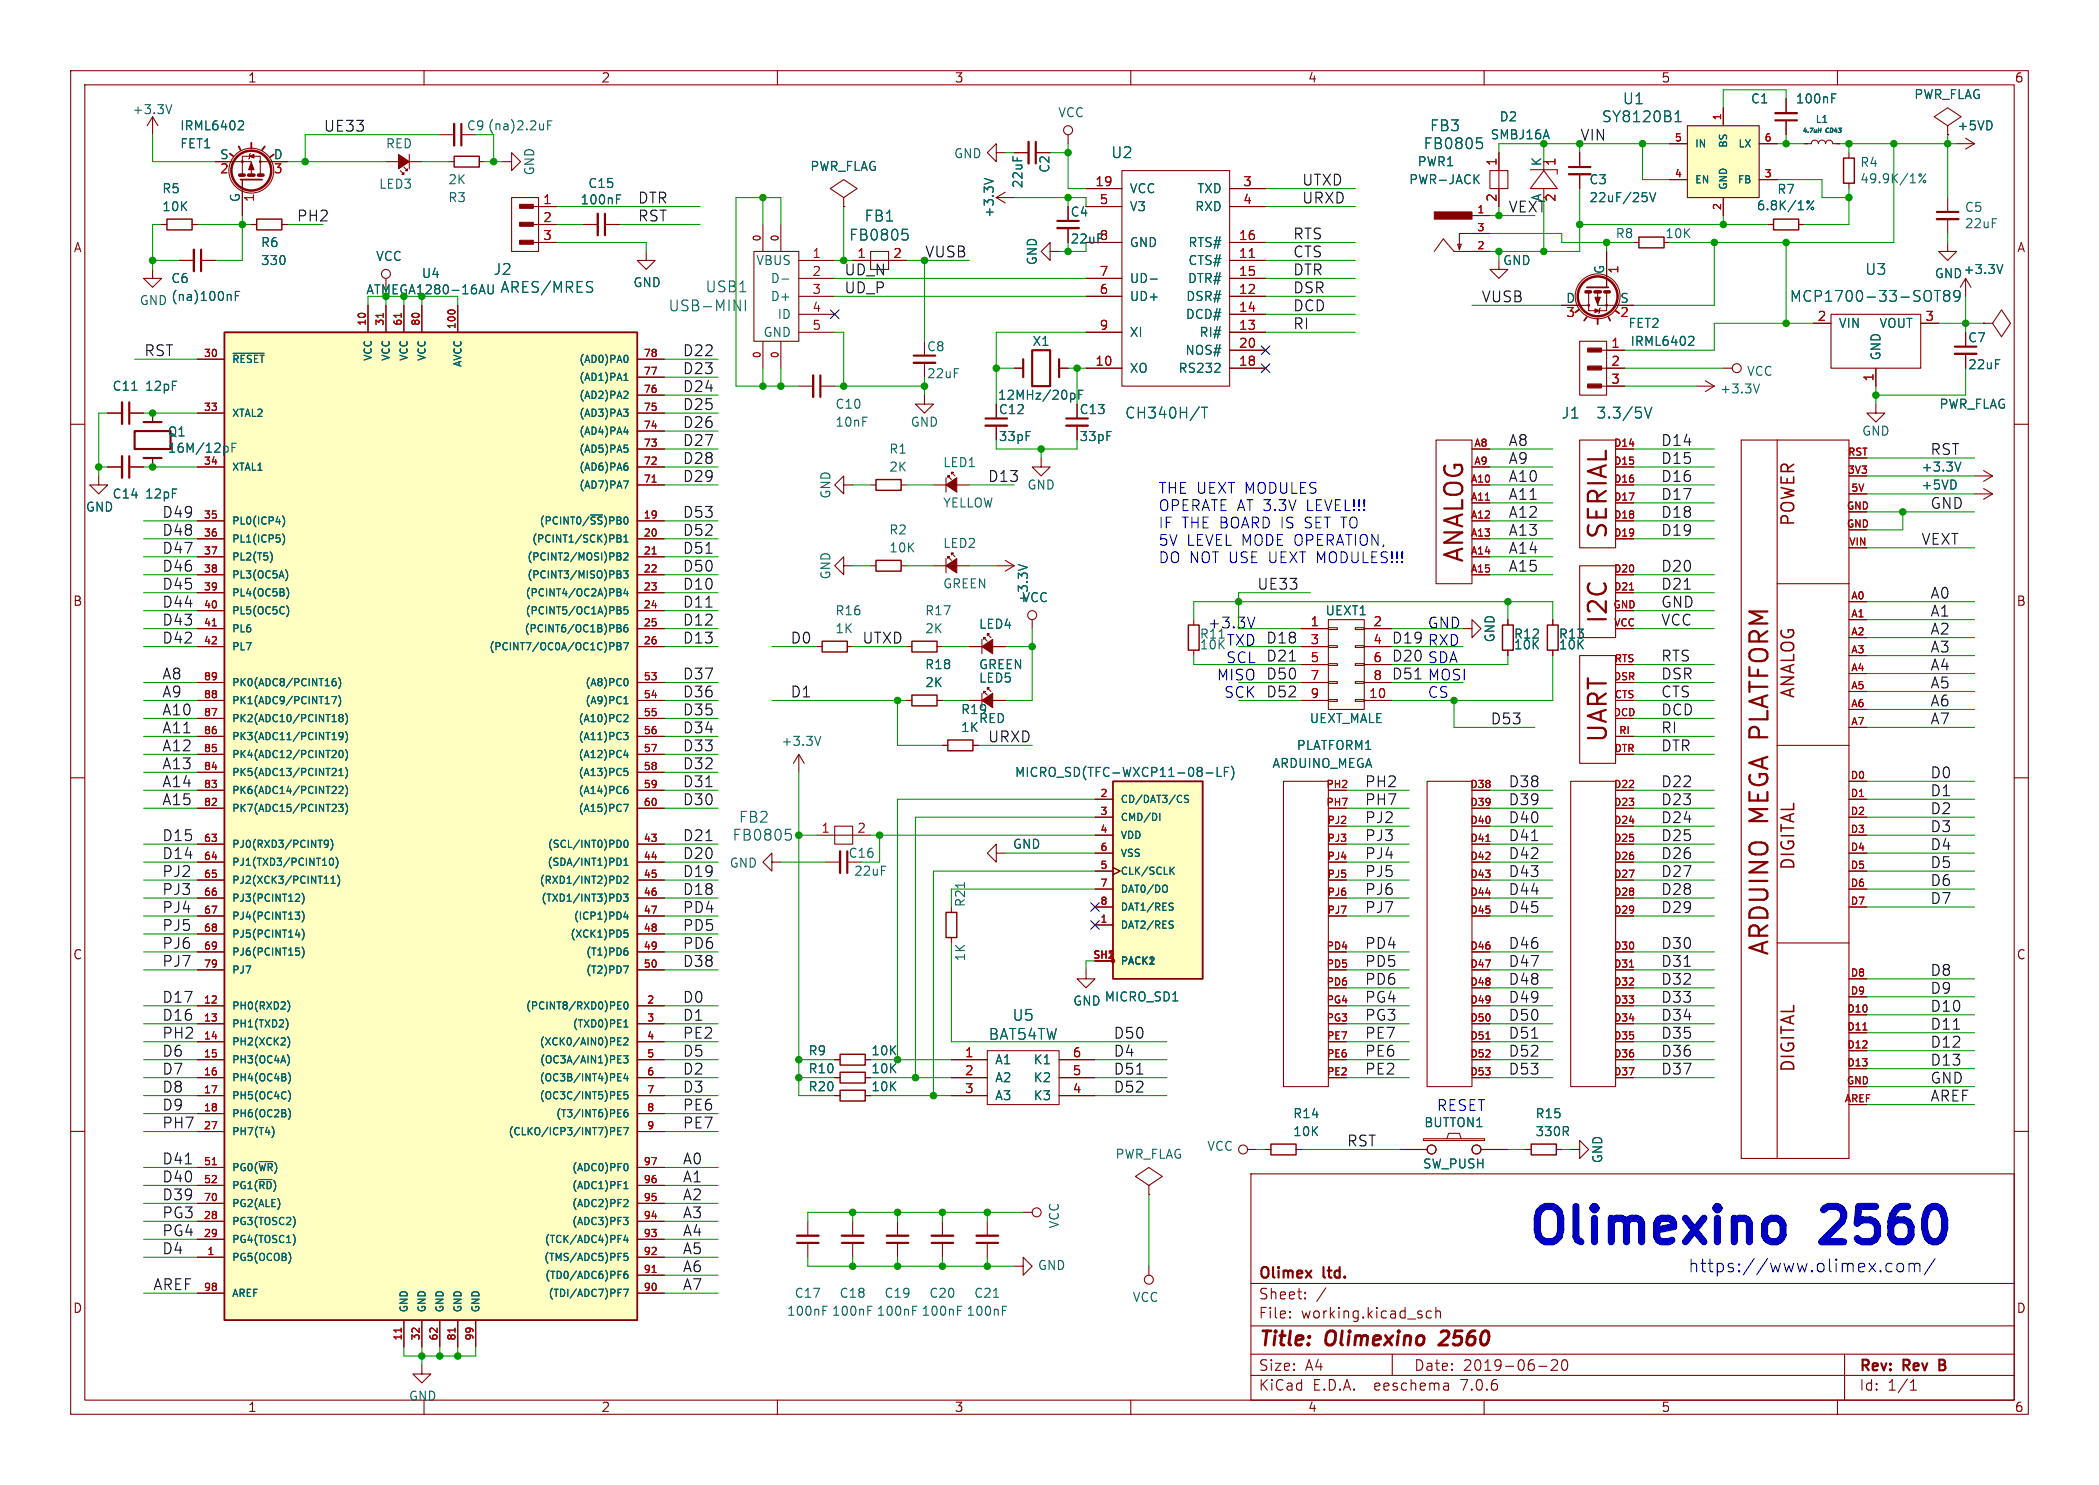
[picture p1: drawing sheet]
<svg xmlns="http://www.w3.org/2000/svg" width="297mm" height="210mm" viewBox="0 0 297 210" stroke-linecap="round" stroke-linejoin="round" font-family="sans-serif">
<defs><g id="words">
<g font-size="7" fill="#0000c2">
<text x="215.9" y="176.3">Olimexino</text>
<text x="258.4" y="176.3">2560</text>
</g>
<g font-size="3.5" fill="#840000">
<text x="227.8" y="76.4" transform="rotate(-90 227.8 76.4)">SERIAL</text>
<text x="207.5" y="79.7" transform="rotate(-90 207.5 79.7)">ANALOG</text>
<text x="227.8" y="88.4" transform="rotate(-90 227.8 88.4)">I2C</text>
<text x="227.8" y="105.2" transform="rotate(-90 227.8 105.2)">UART</text>
<text x="250.7" y="116.5" transform="rotate(-90 250.7 116.5)">MEGA PLATFORM</text>
<text x="250.7" y="135.3" transform="rotate(-90 250.7 135.3)">ARDUINO</text>
</g>
<g font-size="2.8" fill="#840000">
<text x="178" y="190.9">Title:</text>
<text x="187.7" y="190.9">Olimexino</text>
<text x="204.6" y="190.9">2560</text>
</g>
<g font-size="2.5" fill="#840000">
<text x="254.2" y="74.5" transform="rotate(-90 254.2 74.5)">POWER</text>
<text x="254.2" y="98.9" transform="rotate(-90 254.2 98.9)">ANALOG</text>
<text x="254.2" y="123.2" transform="rotate(-90 254.2 123.2)">DIGITAL</text>
<text x="254.2" y="151.8" transform="rotate(-90 254.2 151.8)">DIGITAL</text>
</g>
<text font-size="2.5" fill="#0000c2" x="238.8" y="180.1">https://www.olimex.com/</text>
<g font-size="2.1" fill="#006464">
<text x="226.6" y="17.5">SY8120B1</text>
<text x="229.5" y="15">U1</text>
<text x="157.1" y="22.6">U2</text>
<text x="201.3" y="21.3">FB0805</text>
<text x="202.3" y="18.8">FB3</text>
<text x="120.1" y="34.2">FB0805</text>
<text x="122.2" y="31.5">FB1</text>
<text x="69.7" y="39.1">J2</text>
<text x="70.7" y="41.6">ARES/MRES</text>
<text x="99.7" y="41.6">USB1</text>
<text x="263.8" y="39.1">U3</text>
<text x="94.5" y="44.2">USB-MINI</text>
<text x="253.2" y="42.9">MCP1700-33-SOT89</text>
<text x="159.1" y="59.4">CH340H/T</text>
<text x="220.9" y="59.4">J1</text>
<text x="225.8" y="59.4">3.3/5V</text>
<text x="103.6" y="119.1">FB0805</text>
<text x="104.5" y="116.6">FB2</text>
<text x="139.8" y="147.3">BAT54TW</text>
<text x="143.2" y="144.6">U5</text>
</g>
<g font-size="2.1" fill="#0f0f0f">
<text x="45.7" y="18.7">UE33</text>
<text x="223.5" y="20">VIN</text>
<text x="90.2" y="28.9">DTR</text>
<text x="184.1" y="28.9">URXD</text>
<text x="184.1" y="26.4">UTXD</text>
<text x="41.9" y="31.4">PH2</text>
<text x="90.2" y="31.4">RST</text>
<text x="182.9" y="34">RTS</text>
<text x="213.4" y="30.2">VEXT</text>
<text x="119.4" y="41.6">UD_P</text>
<text x="182.9" y="36.5">CTS</text>
<text x="182.9" y="39.1">DTR</text>
<text x="182.9" y="41.6">DSR</text>
<text x="182.9" y="44.1">DCD</text>
<text x="182.9" y="46.7">RI</text>
<text x="209.5" y="42.9">VUSB</text>
<text x="20.3" y="50.5">RST</text>
<text x="96.5" y="53">D23</text>
<text x="96.5" y="50.5">D22</text>
<text x="96.5" y="55.6">D24</text>
<text x="96.5" y="58.1">D25</text>
<text x="96.5" y="60.6">D26</text>
<text x="96.5" y="65.7">D28</text>
<text x="96.5" y="63.2">D27</text>
<text x="213.4" y="65.7">A9</text>
<text x="213.4" y="63.2">A8</text>
<text x="234.9" y="63.2">D14</text>
<text x="234.9" y="65.7">D15</text>
<text x="273" y="64.5">RST</text>
<text x="96.5" y="68.3">D29</text>
<text x="139.7" y="68.3">D13</text>
<text x="213.4" y="68.3">A10</text>
<text x="213.4" y="70.8">A11</text>
<text x="234.9" y="68.3">D16</text>
<text x="234.9" y="70.8">D17</text>
<text x="22.9" y="73.3">D49</text>
<text x="22.9" y="75.9">D48</text>
<text x="96.5" y="75.9">D52</text>
<text x="96.5" y="73.3">D53</text>
<text x="213.4" y="75.9">A13</text>
<text x="213.4" y="73.3">A12</text>
<text x="234.9" y="73.3">D18</text>
<text x="234.9" y="75.9">D19</text>
<text x="271.8" y="77.2">VEXT</text>
<text x="273" y="72.1">GND</text>
<text x="22.9" y="81">D46</text>
<text x="22.9" y="83.5">D45</text>
<text x="22.9" y="78.4">D47</text>
<text x="96.5" y="83.5">D10</text>
<text x="96.5" y="81">D50</text>
<text x="96.5" y="78.4">D51</text>
<text x="177.8" y="83.5">UE33</text>
<text x="213.4" y="81">A15</text>
<text x="213.4" y="78.4">A14</text>
<text x="234.9" y="83.5">D21</text>
<text x="234.9" y="81">D20</text>
<text x="22.9" y="86">D44</text>
<text x="22.9" y="88.6">D43</text>
<text x="96.5" y="86">D11</text>
<text x="96.5" y="88.6">D12</text>
<text x="234.9" y="88.6">VCC</text>
<text x="234.9" y="86">GND</text>
<text x="273" y="84.8">A0</text>
<text x="273" y="87.3">A1</text>
<text x="273" y="89.9">A2</text>
<text x="22.9" y="91.1">D42</text>
<text x="96.5" y="91.1">D13</text>
<text x="111.8" y="91.1">D0</text>
<text x="121.9" y="91.1">UTXD</text>
<text x="179.1" y="93.7">D21</text>
<text x="234.9" y="93.7">RTS</text>
<text x="273" y="94.9">A4</text>
<text x="273" y="92.4">A3</text>
<text x="22.9" y="96.2">A8</text>
<text x="22.9" y="98.7">A9</text>
<text x="22.9" y="101.3">A10</text>
<text x="96.5" y="96.2">D37</text>
<text x="96.5" y="98.7">D36</text>
<text x="96.5" y="101.3">D35</text>
<text x="111.8" y="98.7">D1</text>
<text x="179.1" y="98.7">D52</text>
<text x="179.1" y="96.2">D50</text>
<text x="234.9" y="101.3">DCD</text>
<text x="234.9" y="96.2">DSR</text>
<text x="234.9" y="98.7">CTS</text>
<text x="273" y="97.5">A5</text>
<text x="273" y="100">A6</text>
<text x="22.9" y="103.8">A11</text>
<text x="22.9" y="106.4">A12</text>
<text x="96.5" y="103.8">D34</text>
<text x="96.5" y="106.4">D33</text>
<text x="139.7" y="105.1">URXD</text>
<text x="210.8" y="102.6">D53</text>
<text x="234.9" y="103.8">RI</text>
<text x="234.9" y="106.4">DTR</text>
<text x="273" y="102.6">A7</text>
<text x="22.9" y="114">A15</text>
<text x="22.9" y="111.4">A14</text>
<text x="22.9" y="108.9">A13</text>
<text x="96.5" y="114">D30</text>
<text x="96.5" y="111.4">D31</text>
<text x="96.5" y="108.9">D32</text>
<text x="193" y="111.4">PH2</text>
<text x="193" y="114">PH7</text>
<text x="213.4" y="111.4">D38</text>
<text x="213.4" y="114">D39</text>
<text x="234.9" y="114">D23</text>
<text x="234.9" y="111.4">D22</text>
<text x="273" y="112.7">D1</text>
<text x="273" y="110.2">D0</text>
<text x="22.9" y="119.1">D15</text>
<text x="96.5" y="119.1">D21</text>
<text x="193" y="116.5">PJ2</text>
<text x="193" y="119.1">PJ3</text>
<text x="213.4" y="116.5">D40</text>
<text x="213.4" y="119.1">D41</text>
<text x="234.9" y="116.5">D24</text>
<text x="234.9" y="119.1">D25</text>
<text x="273" y="117.8">D3</text>
<text x="273" y="115.3">D2</text>
<text x="22.9" y="124.1">PJ2</text>
<text x="22.9" y="121.6">D14</text>
<text x="96.5" y="121.6">D20</text>
<text x="96.5" y="124.1">D19</text>
<text x="193" y="124.1">PJ5</text>
<text x="193" y="121.6">PJ4</text>
<text x="213.4" y="124.1">D43</text>
<text x="213.4" y="121.6">D42</text>
<text x="234.9" y="121.6">D26</text>
<text x="234.9" y="124.1">D27</text>
<text x="273" y="120.3">D4</text>
<text x="273" y="125.4">D6</text>
<text x="273" y="122.9">D5</text>
<text x="22.9" y="126.7">PJ3</text>
<text x="22.9" y="129.2">PJ4</text>
<text x="22.9" y="131.8">PJ5</text>
<text x="96.5" y="131.8">PD5</text>
<text x="96.5" y="129.2">PD4</text>
<text x="96.5" y="126.7">D18</text>
<text x="193" y="126.7">PJ6</text>
<text x="193" y="129.2">PJ7</text>
<text x="213.4" y="129.2">D45</text>
<text x="213.4" y="126.7">D44</text>
<text x="234.9" y="129.2">D29</text>
<text x="234.9" y="126.7">D28</text>
<text x="273" y="128">D7</text>
<text x="22.9" y="136.8">PJ7</text>
<text x="22.9" y="134.3">PJ6</text>
<text x="96.5" y="134.3">PD6</text>
<text x="96.5" y="136.8">D38</text>
<text x="193" y="134.3">PD4</text>
<text x="193" y="136.8">PD5</text>
<text x="213.4" y="134.3">D46</text>
<text x="213.4" y="136.8">D47</text>
<text x="234.9" y="134.3">D30</text>
<text x="234.9" y="136.8">D31</text>
<text x="22.9" y="141.9">D17</text>
<text x="96.5" y="141.9">D0</text>
<text x="193" y="141.9">PG4</text>
<text x="193" y="139.4">PD6</text>
<text x="213.4" y="139.4">D48</text>
<text x="213.4" y="141.9">D49</text>
<text x="234.9" y="139.4">D32</text>
<text x="234.9" y="141.9">D33</text>
<text x="273" y="143.2">D10</text>
<text x="273" y="138.1">D8</text>
<text x="273" y="140.7">D9</text>
<text x="22.9" y="149.5">D6</text>
<text x="22.9" y="144.5">D16</text>
<text x="22.9" y="147">PH2</text>
<text x="96.5" y="144.5">D1</text>
<text x="96.5" y="147">PE2</text>
<text x="96.5" y="149.5">D5</text>
<text x="157.5" y="149.5">D4</text>
<text x="157.5" y="147">D50</text>
<text x="193" y="144.5">PG3</text>
<text x="193" y="149.5">PE6</text>
<text x="193" y="147">PE7</text>
<text x="213.4" y="149.5">D52</text>
<text x="213.4" y="147">D51</text>
<text x="213.4" y="144.5">D50</text>
<text x="234.9" y="144.5">D34</text>
<text x="234.9" y="149.5">D36</text>
<text x="234.9" y="147">D35</text>
<text x="273" y="145.7">D11</text>
<text x="273" y="148.3">D12</text>
<text x="22.9" y="154.6">D8</text>
<text x="22.9" y="152.1">D7</text>
<text x="96.5" y="154.6">D3</text>
<text x="96.5" y="152.1">D2</text>
<text x="157.5" y="152.1">D51</text>
<text x="157.5" y="154.6">D52</text>
<text x="193" y="152.1">PE2</text>
<text x="213.4" y="152.1">D53</text>
<text x="234.9" y="152.1">D37</text>
<text x="273" y="150.8">D13</text>
<text x="273" y="155.9">AREF</text>
<text x="273" y="153.4">GND</text>
<text x="22.9" y="159.7">PH7</text>
<text x="22.9" y="157.2">D9</text>
<text x="96.5" y="157.2">PE6</text>
<text x="96.5" y="159.7">PE7</text>
<text x="22.9" y="164.8">D41</text>
<text x="22.9" y="167.3">D40</text>
<text x="96.5" y="164.8">A0</text>
<text x="96.5" y="167.3">A1</text>
<text x="190.5" y="162.2">RST</text>
<text x="22.9" y="169.9">D39</text>
<text x="22.9" y="172.4">PG3</text>
<text x="96.5" y="172.4">A3</text>
<text x="96.5" y="169.9">A2</text>
<text x="22.9" y="174.9">PG4</text>
<text x="22.9" y="177.5">D4</text>
<text x="96.5" y="177.5">A5</text>
<text x="96.5" y="174.9">A4</text>
<text x="21.6" y="182.6">AREF</text>
<text x="96.5" y="182.6">A7</text>
<text x="96.5" y="180">A6</text>
</g>
<g font-size="2.1" fill="#840000">
<text x="119.4" y="39.1">UD_N</text>
<text x="178" y="184">Sheet:</text>
<text x="178" y="181.2">Olimex</text>
<text x="187.3" y="181.2">ltd.</text>
<text x="178" y="186.7">File:</text>
<text x="184.1" y="186.7">working.kicad_sch</text>
<text x="178" y="196.9">KiCad</text>
<text x="178" y="194.1">Size:</text>
<text x="184.7" y="194.1">A4</text>
<text x="185.7" y="196.9">E.D.A.</text>
<text x="194.6" y="196.9">eeschema</text>
<text x="200" y="194.1">Date:</text>
<text x="207" y="196.9">7.0.6</text>
<text x="207" y="194.1">2019-06-20</text>
<text x="263" y="194.3">Rev:</text>
<text x="263" y="196.9">Id:</text>
<text x="267.1" y="196.9">1/1</text>
<text x="269.4" y="194.3">Rev</text>
<text x="275.1" y="194.3">B</text>
</g>
<text font-size="2.1" fill="#009600" x="130.8" y="36.5">VUSB</text>
<g font-size="2.1" fill="#0000c2">
<text x="163.8" y="69.9">THE UEXT MODULES</text>
<text x="163.8" y="72.4">OPERATE AT 3.3V</text>
<text x="163.8" y="74.9">IF THE BOARD IS SET TO</text>
<text x="163.8" y="77.3">5V LEVEL MODE OPERATION,</text>
<text x="185" y="72.4">LEVEL!!!</text>
<text x="163.8" y="79.8">DO NOT USE UEXT MODULES!!!</text>
<text x="170.8" y="89">+3.3V</text>
<text x="201.9" y="89">GND</text>
<text x="173.4" y="93.9">SCL</text>
<text x="173.5" y="91.4">TXD D18</text>
<text x="196.8" y="93.7">D20 SDA</text>
<text x="196.8" y="91.1">D19 RXD</text>
<text x="172.1" y="96.4">MISO</text>
<text x="173.1" y="98.8">SCK</text>
<text x="196.8" y="96.2">D51 MOSI</text>
<text x="201.9" y="98.8">CS</text>
<text x="203.2" y="157.2">RESET</text>
</g>
<g font-size="1.8" fill="#840000">
<text x="35" y="11.9">1</text>
<text x="85" y="11.9">2</text>
<text x="135" y="11.9">3</text>
<text x="185" y="11.9">4</text>
<text x="235" y="11.9">5</text>
<text x="285" y="11.9">6</text>
<text x="10.3" y="35.9">A</text>
<text x="151.4" y="30.8">C4</text>
<text x="285.3" y="35.9">A</text>
<text x="278.4" y="48.6">C7</text>
<text x="141.2" y="58.8">C12</text>
<text x="152.7" y="58.8">C13</text>
<text x="10.3" y="85.9">B</text>
<text x="285.3" y="85.9">B</text>
<text x="10.3" y="135.9">C</text>
<text x="285.3" y="135.9">C</text>
<text x="10.3" y="185.9">D</text>
<text x="285.3" y="185.9">D</text>
<text x="35" y="199.9">1</text>
<text x="85" y="199.9">2</text>
<text x="135" y="199.9">3</text>
<text x="185" y="199.9">4</text>
<text x="235" y="199.9">5</text>
<text x="285" y="199.9">6</text>
</g>
<g font-size="1.8" fill="#006464">
<text x="18.6" y="16.4">+3.3V</text>
<text x="149.6" y="16.8">VCC</text>
<text x="212.1" y="17.4">D2</text>
<text x="247.7" y="14.8">C1</text>
<text x="254" y="14.8">100nF</text>
<text x="270.8" y="14.2">PWR_FLAG</text>
<text x="25.4" y="21.2">FET1</text>
<text x="25.4" y="18.6">IRML6402</text>
<text x="31" y="22.6">S</text>
<text x="38.6" y="22.6">D</text>
<text x="54.5" y="21.2">RED</text>
<text x="134.9" y="22.6">GND</text>
<text x="200.5" y="23.7">PWR1</text>
<text x="210.8" y="19.9">SMBJ16A</text>
<text x="218.2" y="23.6" transform="rotate(-90 218.2 23.6)">K</text>
<text x="263.1" y="23.8">R4</text>
<text x="276.9" y="18.6">+5VD</text>
<text x="22.9" y="27.5">R5</text>
<text x="34" y="28.7" transform="rotate(-90 34 28.7)">G</text>
<text x="53.6" y="26.9">LED3</text>
<text x="63.3" y="28.8">R3</text>
<text x="63.3" y="26.3">2K</text>
<text x="75.8" y="24.9" transform="rotate(-90 75.8 24.9)">GND</text>
<text x="82.1" y="29.1">100nF</text>
<text x="83.1" y="26.8">C15</text>
<text x="114.6" y="24.4">PWR_FLAG</text>
<text x="144.9" y="26.7" transform="rotate(-90 144.9 26.7)">22uF</text>
<text x="148.7" y="24.5" transform="rotate(-90 148.7 24.5)">C2</text>
<text x="159.8" y="27.5">VCC</text>
<text x="169.3" y="27.5">TXD</text>
<text x="199.3" y="26.3">PWR-JACK</text>
<text x="218.2" y="28.6" transform="rotate(-90 218.2 28.6)">A</text>
<text x="224.8" y="26.3">C3</text>
<text x="224.8" y="28.8">22uF/25V</text>
<text x="248.5" y="29.9">6.8K/1%</text>
<text x="251.4" y="27.6">R7</text>
<text x="263.1" y="26.1">49.9K/1%</text>
<text x="22.9" y="30.1">10K</text>
<text x="36.8" y="35.2">R6</text>
<text x="140.8" y="30.9" transform="rotate(-90 140.8 30.9)">+3.3V</text>
<text x="151.4" y="34.6">22uF</text>
<text x="155.5" y="34">8</text>
<text x="159.8" y="30.1">V3</text>
<text x="159.8" y="35.2">GND</text>
<text x="168.1" y="35.2">RTS#</text>
<text x="169" y="30.1">RXD</text>
<text x="228.5" y="33.9">R8</text>
<text x="235.5" y="33.9">10K</text>
<text x="277.9" y="30.2">C5</text>
<text x="277.9" y="32.5">22uF</text>
<text x="24.1" y="40.2">C6</text>
<text x="36.8" y="37.7">330</text>
<text x="53.1" y="37.1">VCC</text>
<text x="59.6" y="39.5">U4</text>
<text x="89.5" y="40.8">GND</text>
<text x="106.9" y="37.7">VBUS</text>
<text x="109" y="40.2">D-</text>
<text x="146.9" y="37.6" transform="rotate(-90 146.9 37.6)">GND</text>
<text x="159.8" y="40.2">UD-</text>
<text x="168" y="40.2">DTR#</text>
<text x="168.1" y="37.7">CTS#</text>
<text x="212.6" y="37.7">GND</text>
<text x="227.1" y="38.8" transform="rotate(-90 227.1 38.8)">G</text>
<text x="273.7" y="39.5">GND</text>
<text x="277.7" y="39">+3.3V</text>
<text x="19.7" y="43.4">GND</text>
<text x="24.1" y="42.8">(na)100nF</text>
<text x="107.9" y="47.9">GND</text>
<text x="109" y="42.8">D+</text>
<text x="109.9" y="45.3">ID</text>
<text x="159.8" y="42.8">UD+</text>
<text x="159.8" y="47.9">XI</text>
<text x="167.7" y="45.3">DCD#</text>
<text x="167.8" y="42.8">DSR#</text>
<text x="169.6" y="47.9">RI#</text>
<text x="221.5" y="42.9">D</text>
<text x="229.2" y="42.9">S</text>
<text x="230.3" y="46.6">FET2</text>
<text x="260.1" y="46.6">VIN</text>
<text x="265.8" y="46.6">VOUT</text>
<text x="131.1" y="49.9">C8</text>
<text x="131.1" y="53.7">22uF</text>
<text x="146" y="49.1">X1</text>
<text x="159.8" y="52.9">XO</text>
<text x="166.7" y="52.9">RS232</text>
<text x="167.6" y="50.4">NOS#</text>
<text x="230.6" y="49.1">IRML6402</text>
<text x="247.1" y="53.4">VCC</text>
<text x="266.3" y="51.1" transform="rotate(-90 266.3 51.1)">GND</text>
<text x="278.4" y="52.4">22uF</text>
<text x="15.8" y="55.5">C11</text>
<text x="20.4" y="55.5">12pF</text>
<text x="118.1" y="58">C10</text>
<text x="141.1" y="56.7">12MHz/20pF</text>
<text x="243.3" y="55.9">+3.3V</text>
<text x="274.3" y="58">PWR_FLAG</text>
<text x="23.7" y="64.2">16M/12pF</text>
<text x="23.7" y="61.9">Q1</text>
<text x="118.1" y="60.6">10nF</text>
<text x="125.7" y="64.4">R1</text>
<text x="128.8" y="60.6">GND</text>
<text x="141.2" y="62.6">33pF</text>
<text x="152.7" y="62.6">33pF</text>
<text x="263.4" y="61.8">GND</text>
<text x="15.8" y="70.7">C14</text>
<text x="20.4" y="70.7">12pF</text>
<text x="117.7" y="70.6" transform="rotate(-90 117.7 70.6)">GND</text>
<text x="125.7" y="66.9">2K</text>
<text x="133.4" y="72">YELLOW</text>
<text x="133.4" y="66.3">LED1</text>
<text x="145.3" y="69.4">GND</text>
<text x="271.8" y="66.9">+3.3V</text>
<text x="271.8" y="69.4">+5VD</text>
<text x="12.1" y="72.6">GND</text>
<text x="125.7" y="75.8">R2</text>
<text x="133.4" y="77.7">LED2</text>
<text x="117.7" y="82" transform="rotate(-90 117.7 82)">GND</text>
<text x="125.7" y="78.3">10K</text>
<text x="133.4" y="83.4">GREEN</text>
<text x="118.1" y="89.8">1K</text>
<text x="118.1" y="87.2">R16</text>
<text x="130.8" y="89.8">2K</text>
<text x="130.8" y="87.2">R17</text>
<text x="138.4" y="89.1">LED4</text>
<text x="144.6" y="85.4">VCC</text>
<text x="145.6" y="85.5" transform="rotate(-90 145.6 85.5)">+3.3V</text>
<text x="187.5" y="87.2">UEXT1</text>
<text x="130.8" y="94.8">R18</text>
<text x="138.4" y="94.8">GREEN</text>
<text x="169.7" y="92">10K</text>
<text x="211.7" y="90.9" transform="rotate(-90 211.7 90.9)">GND</text>
<text x="214.1" y="90.5">R12</text>
<text x="214.1" y="92">10K</text>
<text x="220.5" y="90.5">R13</text>
<text x="220.5" y="92">10K</text>
<text x="130.8" y="97.4">2K</text>
<text x="135.9" y="101.2">R19</text>
<text x="138.4" y="96.7">LED5</text>
<text x="110.5" y="105.7">+3.3V</text>
<text x="135.9" y="103.7">1K</text>
<text x="138.4" y="102.5">RED</text>
<text x="183.4" y="106.3">PLATFORM1</text>
<text x="185.2" y="102.5">UEXT_MALE</text>
<text x="143.5" y="110.1">MICRO_SD(TFC-WXCP11-08-LF)</text>
<text x="179.9" y="108.8">ARDUINO_MEGA</text>
<text x="103.2" y="122.9">GND</text>
<text x="120" y="121.5">C16</text>
<text x="120.8" y="124.1">22uF</text>
<text x="143.2" y="120.2">GND</text>
<text x="136.8" y="128.4" transform="rotate(-90 136.8 128.4)">R21</text>
<text x="136.8" y="136" transform="rotate(-90 136.8 136)">1K</text>
<text x="151.8" y="142.4">GND</text>
<text x="156.2" y="141.8">MICRO_SD1</text>
<text x="114.3" y="149.5">R9</text>
<text x="123.2" y="149.5">10K</text>
<text x="114.3" y="154.5">R20</text>
<text x="114.3" y="152">R10</text>
<text x="123.2" y="154.5">10K</text>
<text x="123.2" y="152">10K</text>
<text x="140.7" y="150.7">A1</text>
<text x="140.7" y="153.3">A2</text>
<text x="140.7" y="155.8">A3</text>
<text x="146.2" y="155.8">K3</text>
<text x="146.2" y="153.3">K2</text>
<text x="146.2" y="150.7">K1</text>
<text x="182.9" y="158.3">R14</text>
<text x="182.9" y="160.9">10K</text>
<text x="201.4" y="159.6">BUTTON1</text>
<text x="217.2" y="160.9">330R</text>
<text x="217.2" y="158.3">R15</text>
<text x="157.7" y="164.1">PWR_FLAG</text>
<text x="170.7" y="163">VCC</text>
<text x="201.3" y="165.5">SW_PUSH</text>
<text x="226.9" y="164.6" transform="rotate(-90 226.9 164.6)">GND</text>
<text x="150" y="173.8" transform="rotate(-90 150 173.8)">VCC</text>
<text x="146.8" y="179.8">GND</text>
<text x="112.4" y="183.7">C17</text>
<text x="118.7" y="183.7">C18</text>
<text x="125.1" y="183.7">C19</text>
<text x="131.4" y="183.7">C20</text>
<text x="137.8" y="183.7">C21</text>
<text x="160.2" y="184.3">VCC</text>
<text x="111.3" y="186.3">100nF</text>
<text x="117.6" y="186.3">100nF</text>
<text x="124" y="186.3">100nF</text>
<text x="130.3" y="186.3">100nF</text>
<text x="136.7" y="186.3">100nF</text>
<text x="57.8" y="198.3">GND</text>
</g>
<g font-size="1.8" fill="#009600">
<text x="66" y="18.6">C9 (na)2.2uF</text>
<text x="51.7" y="41.8">ATMEGA1280-16AU</text>
</g>
<g font-size="1.8" fill="#a90000">
<text x="211.8" y="23.6" transform="rotate(-90 211.8 23.6)">1</text>
<text x="220.4" y="23.6" transform="rotate(-90 220.4 23.6)">1</text>
<text x="31" y="24.8">2</text>
<text x="36.3" y="28.6" transform="rotate(-90 36.3 28.6)">1</text>
<text x="38.7" y="24.8">3</text>
<text x="76.8" y="29">1</text>
<text x="154.9" y="26.4">19</text>
<text x="155.5" y="29">5</text>
<text x="175.8" y="26.4">3</text>
<text x="175.8" y="29">4</text>
<text x="211.8" y="28.6" transform="rotate(-90 211.8 28.6)">2</text>
<text x="220.4" y="28.6" transform="rotate(-90 220.4 28.6)">2</text>
<text x="76.8" y="31.5">2</text>
<text x="76.8" y="34">3</text>
<text x="175.2" y="34">16</text>
<text x="114.9" y="36.6">1</text>
<text x="114.9" y="39.1">2</text>
<text x="114.9" y="41.7">3</text>
<text x="121.2" y="36.6">1</text>
<text x="126.3" y="36.6">2</text>
<text x="155.5" y="41.7">6</text>
<text x="155.5" y="39.1">7</text>
<text x="175.2" y="36.6">11</text>
<text x="175.2" y="41.7">12</text>
<text x="175.2" y="39.1">15</text>
<text x="229.3" y="38.8" transform="rotate(-90 229.3 38.8)">1</text>
<text x="114.9" y="44.2">4</text>
<text x="114.9" y="46.7">5</text>
<text x="155.5" y="46.7">9</text>
<text x="175.2" y="46.7">13</text>
<text x="175.2" y="44.2">14</text>
<text x="221.5" y="45.2">3</text>
<text x="229.2" y="45.2">2</text>
<text x="257.1" y="45.5">2</text>
<text x="272.3" y="45.5">3</text>
<text x="154.9" y="51.8">10</text>
<text x="175.2" y="51.8">18</text>
<text x="175.2" y="49.3">20</text>
<text x="227.9" y="49.3">1</text>
<text x="227.9" y="51.8">2</text>
<text x="227.9" y="54.4">3</text>
<text x="265.2" y="54" transform="rotate(-90 265.2 54)">1</text>
<text x="185.3" y="88.6">1</text>
<text x="194.2" y="88.6">2</text>
<text x="185.3" y="91.2">3</text>
<text x="185.3" y="93.7">5</text>
<text x="194.2" y="91.2">4</text>
<text x="194.2" y="93.7">6</text>
<text x="185.3" y="96.3">7</text>
<text x="185.3" y="98.8">9</text>
<text x="193.6" y="98.8">10</text>
<text x="194.2" y="96.3">8</text>
<text x="116.1" y="117.9">1</text>
<text x="121.2" y="117.9">2</text>
<text x="136.5" y="149.6">1</text>
<text x="151.7" y="149.6">6</text>
<text x="136.5" y="152.1">2</text>
<text x="136.5" y="154.7">3</text>
<text x="151.7" y="154.7">4</text>
<text x="151.7" y="152.1">5</text>
</g>
<text font-size="1.8" fill="#0000c2" x="169.7" y="90.5">R11</text>
<g font-size="1.4" fill="#a90000">
<text x="243.6" y="17.1" transform="rotate(-90 243.6 17.1)">1</text>
<text x="236.9" y="20.1">5</text>
<text x="249.6" y="20.1">6</text>
<text x="236.9" y="25.1">4</text>
<text x="243.6" y="29.8" transform="rotate(-90 243.6 29.8)">2</text>
<text x="249.6" y="25.1">3</text>
<text x="107.7" y="34.3" transform="rotate(-90 107.7 34.3)">0</text>
<text x="110.2" y="34.3" transform="rotate(-90 110.2 34.3)">0</text>
<text x="208.9" y="30.2">1</text>
<text x="208.9" y="35.3">2</text>
<text x="208.9" y="32.8">3</text>
<text x="51.8" y="46.2" transform="rotate(-90 51.8 46.2)">10</text>
<text x="54.4" y="46.2" transform="rotate(-90 54.4 46.2)">31</text>
<text x="56.9" y="46.2" transform="rotate(-90 56.9 46.2)">61</text>
<text x="59.4" y="46.2" transform="rotate(-90 59.4 46.2)">80</text>
<text x="64.5" y="46.7" transform="rotate(-90 64.5 46.7)">100</text>
<text x="28.8" y="50.5">30</text>
<text x="91" y="53.1">77</text>
<text x="91" y="50.5">78</text>
<text x="107.7" y="50.8" transform="rotate(-90 107.7 50.8)">0</text>
<text x="110.2" y="50.8" transform="rotate(-90 110.2 50.8)">0</text>
<text x="28.8" y="58.2">33</text>
<text x="91" y="58.2">75</text>
<text x="91" y="55.6">76</text>
<text x="28.8" y="65.8">34</text>
<text x="91" y="65.8">72</text>
<text x="91" y="63.2">73</text>
<text x="91" y="60.7">74</text>
<text x="208.5" y="63.2">A8</text>
<text x="208.5" y="65.8">A9</text>
<text x="228.3" y="63.2">D14</text>
<text x="228.3" y="65.8">D15</text>
<text x="261.4" y="64.5">RST</text>
<text x="91" y="68.3">71</text>
<text x="208" y="68.3">A10</text>
<text x="208" y="70.9">A11</text>
<text x="228.3" y="68.3">D16</text>
<text x="228.3" y="70.9">D17</text>
<text x="261.4" y="67.1">3V3</text>
<text x="261.8" y="69.6">5V</text>
<text x="28.8" y="73.4">35</text>
<text x="28.8" y="75.9">36</text>
<text x="91" y="73.4">19</text>
<text x="91" y="75.9">20</text>
<text x="208" y="73.4">A12</text>
<text x="208" y="75.9">A13</text>
<text x="228.3" y="73.4">D18</text>
<text x="228.3" y="75.9">D19</text>
<text x="261.2" y="74.7">GND</text>
<text x="261.2" y="72.1">GND</text>
<text x="261.6" y="77.2">VIN</text>
<text x="28.8" y="78.5">37</text>
<text x="28.8" y="81">38</text>
<text x="28.8" y="83.6">39</text>
<text x="91" y="78.5">21</text>
<text x="91" y="81">22</text>
<text x="91" y="83.6">23</text>
<text x="208" y="78.5">A14</text>
<text x="208" y="81">A15</text>
<text x="228.3" y="81">D20</text>
<text x="228.3" y="83.6">D21</text>
<text x="28.8" y="86.1">40</text>
<text x="28.8" y="88.6">41</text>
<text x="91" y="86.1">24</text>
<text x="91" y="88.6">25</text>
<text x="228.2" y="86.1">GND</text>
<text x="228.3" y="88.6">VCC</text>
<text x="261.8" y="84.8">A0</text>
<text x="261.8" y="87.4">A1</text>
<text x="261.8" y="89.9">A2</text>
<text x="28.8" y="91.2">42</text>
<text x="91" y="91.2">26</text>
<text x="228.4" y="93.7">RTS</text>
<text x="261.8" y="92.5">A3</text>
<text x="261.8" y="95">A4</text>
<text x="28.8" y="101.3">87</text>
<text x="28.8" y="98.8">88</text>
<text x="28.8" y="96.3">89</text>
<text x="91" y="96.3">53</text>
<text x="91" y="98.8">54</text>
<text x="91" y="101.3">55</text>
<text x="228.2" y="101.3">DCD</text>
<text x="228.2" y="96.3">DSR</text>
<text x="228.4" y="98.8">CTS</text>
<text x="261.8" y="97.5">A5</text>
<text x="261.8" y="100.1">A6</text>
<text x="28.8" y="106.4">85</text>
<text x="28.8" y="103.9">86</text>
<text x="91" y="103.9">56</text>
<text x="91" y="106.4">57</text>
<text x="228.3" y="106.4">DTR</text>
<text x="229" y="103.9">RI</text>
<text x="261.8" y="102.6">A7</text>
<text x="28.8" y="111.5">83</text>
<text x="28.8" y="109">84</text>
<text x="91" y="109">58</text>
<text x="91" y="111.5">59</text>
<text x="155.6" y="112.8">2</text>
<text x="187.6" y="111.5">PH2</text>
<text x="207.9" y="111.5">D38</text>
<text x="228.3" y="111.5">D22</text>
<text x="261.8" y="110.2">D0</text>
<text x="261.8" y="112.8">D1</text>
<text x="28.8" y="119.1">63</text>
<text x="28.8" y="114">82</text>
<text x="91" y="119.1">43</text>
<text x="91" y="114">60</text>
<text x="155.6" y="115.3">3</text>
<text x="155.6" y="117.9">4</text>
<text x="187.6" y="114">PH7</text>
<text x="187.7" y="116.6">PJ2</text>
<text x="187.7" y="119.1">PJ3</text>
<text x="207.9" y="114">D39</text>
<text x="207.9" y="116.6">D40</text>
<text x="207.9" y="119.1">D41</text>
<text x="228.3" y="114">D23</text>
<text x="228.3" y="116.6">D24</text>
<text x="228.3" y="119.1">D25</text>
<text x="261.8" y="115.3">D2</text>
<text x="261.8" y="117.9">D3</text>
<text x="28.8" y="121.7">64</text>
<text x="28.8" y="124.2">65</text>
<text x="91" y="121.7">44</text>
<text x="91" y="124.2">45</text>
<text x="155.6" y="122.9">5</text>
<text x="155.6" y="120.4">6</text>
<text x="155.6" y="125.5">7</text>
<text x="187.7" y="121.7">PJ4</text>
<text x="187.7" y="124.2">PJ5</text>
<text x="207.9" y="121.7">D42</text>
<text x="207.9" y="124.2">D43</text>
<text x="228.3" y="121.7">D26</text>
<text x="228.3" y="124.2">D27</text>
<text x="261.8" y="120.4">D4</text>
<text x="261.8" y="122.9">D5</text>
<text x="261.8" y="125.5">D6</text>
<text x="28.8" y="126.7">66</text>
<text x="28.8" y="129.3">67</text>
<text x="28.8" y="131.8">68</text>
<text x="91" y="126.7">46</text>
<text x="91" y="129.3">47</text>
<text x="91" y="131.8">48</text>
<text x="155.6" y="130.6">1</text>
<text x="155.6" y="128">8</text>
<text x="187.7" y="126.7">PJ6</text>
<text x="187.7" y="129.3">PJ7</text>
<text x="207.9" y="126.7">D44</text>
<text x="207.9" y="129.3">D45</text>
<text x="228.3" y="126.7">D28</text>
<text x="228.3" y="129.3">D29</text>
<text x="261.8" y="128">D7</text>
<text x="28.8" y="134.4">69</text>
<text x="28.8" y="136.9">79</text>
<text x="91" y="134.4">49</text>
<text x="91" y="136.9">50</text>
<text x="154.6" y="135.6">SH1</text>
<text x="187.6" y="134.4">PD4</text>
<text x="187.6" y="136.9">PD5</text>
<text x="207.9" y="134.4">D46</text>
<text x="207.9" y="136.9">D47</text>
<text x="228.3" y="134.4">D30</text>
<text x="228.3" y="136.9">D31</text>
<text x="28.8" y="142">12</text>
<text x="91.5" y="142">2</text>
<text x="187.6" y="139.4">PD6</text>
<text x="187.6" y="142">PG4</text>
<text x="207.9" y="139.4">D48</text>
<text x="207.9" y="142">D49</text>
<text x="228.3" y="139.4">D32</text>
<text x="228.3" y="142">D33</text>
<text x="261.3" y="143.3">D10</text>
<text x="261.8" y="138.2">D8</text>
<text x="261.8" y="140.7">D9</text>
<text x="28.8" y="144.5">13</text>
<text x="28.8" y="147.1">14</text>
<text x="28.8" y="149.6">15</text>
<text x="91.5" y="144.5">3</text>
<text x="91.5" y="147.1">4</text>
<text x="91.5" y="149.6">5</text>
<text x="187.6" y="144.5">PG3</text>
<text x="187.7" y="149.6">PE6</text>
<text x="187.7" y="147.1">PE7</text>
<text x="207.9" y="144.5">D50</text>
<text x="207.9" y="147.1">D51</text>
<text x="207.9" y="149.6">D52</text>
<text x="228.3" y="144.5">D34</text>
<text x="228.3" y="147.1">D35</text>
<text x="228.3" y="149.6">D36</text>
<text x="261.3" y="145.8">D11</text>
<text x="261.3" y="148.3">D12</text>
<text x="28.8" y="152.1">16</text>
<text x="28.8" y="154.7">17</text>
<text x="91.5" y="152.1">6</text>
<text x="91.5" y="154.7">7</text>
<text x="187.7" y="152.1">PE2</text>
<text x="207.9" y="152.1">D53</text>
<text x="228.3" y="152.1">D37</text>
<text x="260.9" y="156">AREF</text>
<text x="261.2" y="153.4">GND</text>
<text x="261.3" y="150.9">D13</text>
<text x="28.8" y="157.2">18</text>
<text x="28.8" y="159.8">27</text>
<text x="91.5" y="157.2">8</text>
<text x="91.5" y="159.8">9</text>
<text x="28.8" y="164.8">51</text>
<text x="28.8" y="167.4">52</text>
<text x="91" y="167.4">96</text>
<text x="91" y="164.8">97</text>
<text x="28.8" y="172.5">28</text>
<text x="28.8" y="169.9">70</text>
<text x="91" y="172.5">94</text>
<text x="91" y="169.9">95</text>
<text x="28.8" y="175">29</text>
<text x="29.2" y="177.5">1</text>
<text x="91" y="177.5">92</text>
<text x="91" y="175">93</text>
<text x="28.8" y="182.6">98</text>
<text x="91" y="182.6">90</text>
<text x="91" y="180.1">91</text>
<text x="56.9" y="189.7" transform="rotate(-90 56.9 189.7)">11</text>
<text x="59.4" y="189.7" transform="rotate(-90 59.4 189.7)">32</text>
<text x="62" y="189.7" transform="rotate(-90 62 189.7)">62</text>
<text x="64.5" y="189.7" transform="rotate(-90 64.5 189.7)">81</text>
<text x="67.1" y="189.7" transform="rotate(-90 67.1 189.7)">99</text>
</g>
<g font-size="1.4" fill="#006464">
<text x="256.8" y="17.6">L1</text>
<text x="239.8" y="21.1">IN</text>
<text x="244.6" y="21" transform="rotate(-90 244.6 21)">BS</text>
<text x="245.9" y="21.1">LX</text>
<text x="239.8" y="26.1">EN</text>
<text x="244.6" y="26.9" transform="rotate(-90 244.6 26.9)">GND</text>
<text x="245.8" y="26.1">FB</text>
<text x="32.8" y="51.5">~{RESET}</text>
<text x="52.8" y="51.2" transform="rotate(-90 52.8 51.2)">VCC</text>
<text x="55.3" y="51.2" transform="rotate(-90 55.3 51.2)">VCC</text>
<text x="57.9" y="51.2" transform="rotate(-90 57.9 51.2)">VCC</text>
<text x="60.4" y="51.2" transform="rotate(-90 60.4 51.2)">VCC</text>
<text x="65.5" y="52" transform="rotate(-90 65.5 52)">AVCC</text>
<text x="81.8" y="51.5">(AD0)PA0</text>
<text x="32.8" y="59.2">XTAL2</text>
<text x="81.8" y="59.2">(AD3)PA3</text>
<text x="81.8" y="56.6">(AD2)PA2</text>
<text x="81.8" y="54.1">(AD1)PA1</text>
<text x="81.8" y="64.2">(AD5)PA5</text>
<text x="81.8" y="61.7">(AD4)PA4</text>
<text x="32.8" y="66.8">XTAL1</text>
<text x="81.8" y="69.3">(AD7)PA7</text>
<text x="81.8" y="66.8">(AD6)PA6</text>
<text x="32.8" y="74.4">PL0(ICP4)</text>
<text x="32.8" y="76.9">PL1(ICP5)</text>
<text x="75.2" y="76.9">(PCINT1/SCK)PB1</text>
<text x="76.2" y="74.4">(PCINT0/~{SS})PB0</text>
<text x="32.8" y="79.5">PL2(T5)</text>
<text x="32.8" y="82">PL3(OC5A)</text>
<text x="74.5" y="79.5">(PCINT2/MOSI)PB2</text>
<text x="74.5" y="82">(PCINT3/MISO)PB3</text>
<text x="32.8" y="84.6">PL4(OC5B)</text>
<text x="32.8" y="87.1">PL5(OC5C)</text>
<text x="32.8" y="89.6">PL6</text>
<text x="74.1" y="89.6">(PCINT6/OC1B)PB6</text>
<text x="74.2" y="84.6">(PCINT4/OC2A)PB4</text>
<text x="74.2" y="87.1">(PCINT5/OC1A)PB5</text>
<text x="32.8" y="92.2">PL7</text>
<text x="69.1" y="92.2">(PCINT7/OC0A/OC1C)PB7</text>
<text x="32.8" y="99.8">PK1(ADC9/PCINT17)</text>
<text x="32.8" y="97.3">PK0(ADC8/PCINT16)</text>
<text x="82.7" y="97.3">(A8)PC0</text>
<text x="82.7" y="99.8">(A9)PC1</text>
<text x="32.8" y="107.4">PK4(ADC12/PCINT20)</text>
<text x="32.8" y="104.9">PK3(ADC11/PCINT19)</text>
<text x="32.8" y="102.3">PK2(ADC10/PCINT18)</text>
<text x="81.7" y="102.3">(A10)PC2</text>
<text x="81.7" y="104.9">(A11)PC3</text>
<text x="81.7" y="107.4">(A12)PC4</text>
<text x="32.8" y="112.5">PK6(ADC14/PCINT22)</text>
<text x="32.8" y="110">PK5(ADC13/PCINT21)</text>
<text x="81.7" y="110">(A13)PC5</text>
<text x="81.7" y="112.5">(A14)PC6</text>
<text x="158.5" y="113.8">CD/DAT3/CS</text>
<text x="32.8" y="115">PK7(ADC15/PCINT23)</text>
<text x="81.7" y="115">(A15)PC7</text>
<text x="158.5" y="116.3">CMD/DI</text>
<text x="158.5" y="118.8">VDD</text>
<text x="32.8" y="120.1">PJ0(RXD3/PCINT9)</text>
<text x="32.8" y="122.7">PJ1(TXD3/PCINT10)</text>
<text x="32.8" y="125.2">PJ2(XCK3/PCINT11)</text>
<text x="76.2" y="125.2">(RXD1/INT2)PD2</text>
<text x="77.3" y="122.7">(SDA/INT1)PD1</text>
<text x="77.4" y="120.1">(SCL/INT0)PD0</text>
<text x="158.5" y="123.9">CLK/SCLK</text>
<text x="158.5" y="121.4">VSS</text>
<text x="32.8" y="127.7">PJ3(PCINT12)</text>
<text x="32.8" y="130.3">PJ4(PCINT13)</text>
<text x="76.5" y="127.7">(TXD1/INT3)PD3</text>
<text x="81.1" y="130.3">(ICP1)PD4</text>
<text x="158.5" y="131.5">DAT2/RES</text>
<text x="158.5" y="126.5">DAT0/DO</text>
<text x="158.5" y="129">DAT1/RES</text>
<text x="32.8" y="132.8">PJ5(PCINT14)</text>
<text x="32.8" y="135.4">PJ6(PCINT15)</text>
<text x="32.8" y="137.9">PJ7</text>
<text x="80.6" y="132.8">(XCK1)PD5</text>
<text x="82.8" y="135.4">(T1)PD6</text>
<text x="82.8" y="137.9">(T2)PD7</text>
<text x="158.5" y="136.6">PACK1</text>
<text x="32.8" y="143">PH0(RXD2)</text>
<text x="74.3" y="143">(PCINT8/RXD0)PE0</text>
<text x="32.8" y="145.5">PH1(TXD2)</text>
<text x="32.8" y="148.1">PH2(XCK2)</text>
<text x="76.2" y="148.1">(XCK0/AIN0)PE2</text>
<text x="80.9" y="145.5">(TXD0)PE1</text>
<text x="32.8" y="150.6">PH3(OC4A)</text>
<text x="32.8" y="153.1">PH4(OC4B)</text>
<text x="32.8" y="155.7">PH5(OC4C)</text>
<text x="76.2" y="153.1">(OC3B/INT4)PE4</text>
<text x="76.2" y="155.7">(OC3C/INT5)PE5</text>
<text x="76.3" y="150.6">(OC3A/AIN1)PE3</text>
<text x="32.8" y="158.2">PH6(OC2B)</text>
<text x="32.8" y="160.8">PH7(T4)</text>
<text x="71.8" y="160.8">(CLKO/ICP3/INT7)PE7</text>
<text x="78.5" y="158.2">(T3/INT6)PE6</text>
<text x="32.8" y="165.8">PG0(~{WR})</text>
<text x="80.8" y="165.8">(ADC0)PF0</text>
<text x="32.8" y="173.5">PG3(TOSC2)</text>
<text x="32.8" y="168.4">PG1(~{RD})</text>
<text x="32.8" y="170.9">PG2(ALE)</text>
<text x="80.8" y="173.5">(ADC3)PF3</text>
<text x="80.8" y="170.9">(ADC2)PF2</text>
<text x="80.8" y="168.4">(ADC1)PF1</text>
<text x="32.8" y="178.5">PG5(OCOB)</text>
<text x="32.8" y="176">PG4(TOSC1)</text>
<text x="76.9" y="178.5">(TMS/ADC5)PF5</text>
<text x="76.9" y="176">(TCK/ADC4)PF4</text>
<text x="32.8" y="183.6">AREF</text>
<text x="57.9" y="185.7" transform="rotate(-90 57.9 185.7)">GND</text>
<text x="60.4" y="185.7" transform="rotate(-90 60.4 185.7)">GND</text>
<text x="63" y="185.7" transform="rotate(-90 63 185.7)">GND</text>
<text x="65.5" y="185.7" transform="rotate(-90 65.5 185.7)">GND</text>
<text x="68" y="185.7" transform="rotate(-90 68 185.7)">GND</text>
<text x="77" y="181.1">(TD0/ADC6)PF6</text>
<text x="77.5" y="183.6">(TDI/ADC7)PF7</text>
</g>
<g font-size=".8" fill="#006464">
<text x="254.9" y="19">4.7uH</text>
<text x="258.4" y="19">CD43</text>
</g>
</g></defs>
<g fill="none" stroke="#840000" stroke-width=".15">
<path d="M10 10h277v190h-277zM12 12h273v186h-273zM21.6 16.5l-.8 1.3M21.6 16.5v2.6M21.6 16.5l.8 1.3M60 10v2M62.2 19.1h2.1M65.4 19.1h1.9M110 10v2M151.1 19.1v1.2M160 10v2M210 10v2"/>
<path d="M238.8 17.8h10.1v10.1h-10.1zM243.8 15.2v2.6M252.7 14v2M252.7 17.1v2M260 10v2M275.6 17.8l1.9-1.3-1.9-1.3-1.9 1.3 1.9 1.3v1.3M275.6 19.1h.1M278.1 19.6l1.3 .7M21.6 38.1v1.3h1.3l-1.3 1.2-1.3-1.2h1.3M22.9 31.8h.7M25.4 36.8h2M27.2 31.8h.7"/>
<path d="M28.6 36.8h1.9M30.5 22.9h3.8v1.7M34.3 25.4v5.1M35.4 21.7l-.1 .1v.6l-.1 .1M35.6 31.8h.7M36.8 22.9v-.8h-2.5v.8h1.3v1.7M39.9 31.8h.7M40.6 22.9h-3.8v1.7M54.6 39.4v1.2M54.6 22.9h1.8M56.6 24.1l.5 .5h-.2h.2v-.2M57.1 23.6l.6 .5h-.3h.3v-.2"/>
<path d="M57.9 22.9h1.8M57.9 21.8v2.1M63.5 22.9h.8M67.8 22.9h.8M71.1 22.9h1.3v-1.3l1.3 1.3-1.3 1.2v-1.2M72.4 27.9h3.8v7.7h-3.8zM73.5 34h2v.5h-2zM73.5 31.4h2v.6h-2zM73.5 28.9h2v.6h-2zM73.6 34.1h1.7v.3h-1.7zM73.6 31.5h1.7v.4h-1.7zM73.6 34.2h1.6v.2h-1.6z"/>
<path d="M73.6 31.6h1.6v.2h-1.6zM73.6 34.2h1.6v.1h-1.6zM73.6 31.7h1.6v.1h-1.6zM73.6 29h1.8v.4h-1.8zM73.6 29.1h1.7v.1h-1.7zM73.7 29.1h1.6v.2h-1.6zM75.4 31.8h3.3M75.4 34.3h3.3M75.4 29.2h3.3M82.5 31.8h2.1M85.7 31.8h1.9M91.4 35.6v1.2h1.3l-1.3 1.3-1.2-1.3h1.2"/>
<path d="M106.7 35.6h6.3v12.7h-6.3zM107.9 31.8v3.8M110.5 31.8v3.8M113 36.8h5.1M113 39.4h5.1M119.4 27.9l1.9-1.2-1.9-1.3-1.9 1.3 1.9 1.2v1.3M119.4 29.2h.1M123.2 35.6h2.5v2.5h-2.5zM125.7 36.8h2.6M141 21.6v-1.3l-1.3 1.3 1.3 1.3v-1.3h1.2M141 27.9l1.2 .8M141 27.9h2.5"/>
<path d="M142.2 27.2l-1.2 .7M143.5 21.6h2M146.7 21.6h1.9M148.6 35.6v-1.3l-1.3 1.3 1.3 1.2v-1.2h1.3M151.1 32.3v2M153.7 34.3h5M153.7 39.4h5M153.7 29.2h5M153.7 26.7h5M158.7 24.1h15.3v30.5h-15.3zM174 34.3h5.1M174 36.8h5.1"/>
<path d="M174 39.4h5.1M174 29.2h5.1M174 26.7h5.1M202.9 35.6l1.3-1.8 1.5 1.8h5.1M206.2 34.5h.6l-.3 .8zM208.3 30.5h2.5M210.8 24.1h2.6v2.6h-2.6zM210.8 33h-4.3v2.3M212.1 36.8v1.3h1.3l-1.3 1.3-1.3-1.3h1.3M212.1 21.6v7.6M216.5 24h3.8v.6M218.4 26.7v1.2z"/>
<path d="M218.4 22.9v1.2zM218.4 24.1l1.9 2.6h-3.8zM223.5 21.6v1.9M223.5 24.6v2.1M227.3 35.6v5M231.1 34.3h.8M236.2 20.3h2.6M236.2 25.4h2.6M243.8 27.9v2.6M248.9 20.3h2.6M248.9 25.4h2.6M250.2 31.8h.8"/>
<path d="M254.5 31.8h.8M255.3 20.3h1a.51 .51 0 0 1 .5-.5 .51 .51 0 0 1 .5 .5 .51 .51 0 0 1 .5-.5 .51 .51 0 0 1 .5 .5 .51 .51 0 0 1 .5-.5 .51 .51 0 0 1 .5 .5h1M261.6 21.6v.8M261.6 25.9v.8M275.6 34.3v1.3h1.3l-1.3 1.2-1.3-1.2h1.3M275.6 27.9v1.9M275.6 31v2M276.9 20.3h2.5M278.1 39.4v2.5M278.1 39.4l-.7 1.2M278.1 39.4l.8 1.2M279.4 20.3l-1.3 .8"/>
<path d="M10 60h2M15.2 58.4h2.1M18.4 58.4h1.9M21.6 58.4v1.3M27.9 50.8h3.8M27.9 58.4h3.8M52.1 43.2v3.8M54.6 43.2v3.8M57.1 43.2v3.8M59.7 43.2v3.8M64.8 43.2v3.8M90.2 50.8h3.8"/>
<path d="M90.2 58.4h3.8M90.2 55.9h3.8M90.2 53.3h3.8M107.9 48.3v3.8M110.5 48.3v3.8M113 54.6h2.1M113 41.9h5.1M113 44.5h5.1M113 47h5.1M116.2 54.6h1.9M130.8 55.9v1.3h1.3l-1.3 1.2-1.3-1.2h1.3M130.8 51.3v2"/>
<path d="M143.5 52.1h1.3M149.9 52.1h1.2M153.7 52.1h5M153.7 41.9h5M153.7 47h5M174 52.1h5.1M174 49.5h5.1M174 41.9h5.1M174 44.5h5.1M174 47h5.1M223.5 48.3h3.8v7.6h-3.8zM224.7 54.3h1.9v.6h-1.9z"/>
<path d="M224.7 51.8h1.9v.5h-1.9zM224.7 49.2h1.9v.6h-1.9zM224.7 54.4h1.8v.4h-1.8zM224.7 51.9h1.8v.3h-1.8zM224.7 54.5h1.7v.2h-1.7zM224.7 51.9h1.7v.2h-1.7zM224.7 54.6h1.7v.1h-1.7zM224.7 52h1.7v.1h-1.7zM224.7 49.3h1.8v.4h-1.8zM224.7 49.5h1.7v.1h-1.7zM224.8 49.4h1.7v.2h-1.7zM224.8 41.4v1.8h-3.8"/>
<path d="M226.1 41.4v1.8h1.2v.7h-2.5v-.7M226.4 43.6l-.1 .1v.5l-.1 .1M226.6 54.6h3.3M226.6 52.1h3.3M226.6 49.5h3.3M227.3 41.4v1.8h3.8M240 54.6h2.6M241.3 53.8l1.3 .8M242.6 54.6l-1.3 .8M243.8 52.1h1.3M256.5 45.7h2.6M259.1 44.5h12.7v7.6h-12.7z"/>
<path d="M265.4 57.2v1.2h1.3l-1.3 1.3-1.2-1.3h1.2M265.4 52.1v2.5M271.8 45.7h2.5M278.1 50v2.1M280.7 45.7h1.2l1.3-1.9 1.3 1.9-1.3 1.9-1.3-1.9M280.7 45.7h.1M285 60h2M14 67.3v1.3h1.2l-1.2 1.3-1.3-1.3h1.3M15.2 66h2.1M18.4 66h1.9M21.6 64.8v1.2M27.9 73.7h3.8"/>
<path d="M27.9 76.2h3.8M27.9 78.7h3.8M27.9 66h3.8M90.2 68.6h3.8M90.2 73.7h3.8M90.2 76.2h3.8M90.2 78.7h3.8M90.2 63.5h3.8M90.2 66h3.8M90.2 61h3.8M119.4 68.6v-1.3l-1.3 1.3 1.3 1.3v-1.3h1.2M123.2 68.6h.8"/>
<path d="M127.5 68.6h.8M132.1 68.6h1.8M133.9 67.6v2M133.9 79v2M134.1 79v-.3h.3h-.3l.5 .5M134.1 67.6v-.3h.3h-.3l.5 .5M134.6 78.5v-.3h.3h-.3l.5 .5M134.6 67.1v-.3h.3h-.3l.5 .5M135.4 68.6h1.8M141 60.2v2M142.2 79.2l1.3 .8M147.3 64.8v1.2h1.3l-1.3 1.3-1.3-1.3h1.3"/>
<path d="M152.4 60.2v2M203.2 62.2h5.1v20.4h-5.1zM208.3 68.6h2.5M208.3 71.1h2.5M208.3 73.7h2.5M208.3 76.2h2.5M208.3 78.7h2.5M208.3 63.5h2.5M208.3 66h2.5M223.5 62.2h5.1v15.3h-5.1zM228.6 68.6h2.5M228.6 71.1h2.5"/>
<path d="M228.6 73.7h2.5M228.6 76.2h2.5M228.6 63.5h2.5M228.6 66h2.5M246.4 62.2h15.2v101.6h-15.2zM251.5 62.2v101.6M261.6 67.3h2.6M261.6 69.9h2.6M261.6 74.9h2.6M261.6 72.4h2.6M261.6 64.8h2.6M261.6 77.5h2.6"/>
<path d="M279.4 67.3h2.5M279.4 69.9h2.5M280.7 66.5l1.2 .8M280.7 69.1l1.2 .8M281.9 67.3l-1.2 .8M281.9 69.9l-1.2 .7M27.9 91.4h3.8M27.9 99.1h3.8M27.9 81.3h3.8M27.9 83.8h3.8M27.9 96.5h3.8M27.9 86.4h3.8"/>
<path d="M27.9 88.9h3.8M90.2 91.4h3.8M90.2 99.1h3.8M90.2 81.3h3.8M90.2 83.8h3.8M90.2 96.5h3.8M90.2 86.4h3.8M90.2 88.9h3.8M115.6 91.4h.7M119.4 80v-1.3l-1.3 1.3 1.3 1.3v-1.3h1.2M119.9 91.4h.7M123.2 80h.8"/>
<path d="M127.5 80h.8M128.3 91.4h.7M128.3 99.1h.7M132.1 80h1.8M132.6 91.4h.7M132.6 99.1h.7M135.4 80h1.8M137.2 91.4h1.7M137.2 99.1h1.7M138.9 90.4v2.1M138.9 98v2.1M139.2 90.4v-.2h.2h-.2l.5 .5"/>
<path d="M139.2 98v-.2h.2h-.2l.5 .5M139.7 89.9v-.2h.3h-.3l.5 .5M139.7 97.5v-.2h.3h-.3l.5 .5M140.5 91.4h1.7M140.5 99.1h1.7M141 80h2.5M143.5 80l-1.3 .8M146 87.6v1.3M168.9 87.6v.8M168.9 91.9v.8M184.1 91.4h3.9M184.1 99.1h3.9"/>
<path d="M184.1 96.5h3.9M184.1 94h3.9M184.1 88.9h3.9M188 98.9h1.2v.3h-1.2zM188 96.4h1.2v.2h-1.2zM188 93.9h1.2v.2h-1.2zM188 91.3h1.2v.3h-1.2zM188 88.8h1.2v.2h-1.2zM188 87.6h5v12.7h-5zM191.8 98.9h1.2v.3h-1.2zM191.8 96.4h1.2v.2h-1.2zM191.8 93.9h1.2v.2h-1.2z"/>
<path d="M191.8 91.3h1.2v.3h-1.2zM191.8 88.8h1.2v.2h-1.2zM193 91.4h3.8M193 99.1h3.8M193 96.5h3.8M193 94h3.8M193 88.9h3.8M207 88.9h1.3v-1.3l1.2 1.3-1.2 1.3v-1.3M208.3 81.3h2.5M213.4 87.6v.8M213.4 91.9v.8M219.7 87.6v.8"/>
<path d="M219.7 91.9v.8M223.5 92.7h5.1v15.3h-5.1zM223.5 80h5.1v10.2h-5.1zM228.6 99.1h2.5M228.6 81.3h2.5M228.6 83.8h2.5M228.6 96.5h2.5M228.6 86.4h2.5M228.6 94h2.5M228.6 88.9h2.5M251.5 82.6h10.1M261.6 85.1h2.6"/>
<path d="M261.6 87.6h2.6M261.6 90.2h2.6M261.6 92.7h2.6M261.6 95.3h2.6M261.6 97.8h2.6M10 110h2M27.9 111.8h3.8M27.9 114.3h3.8M27.9 119.4h3.8M27.9 101.6h3.8M27.9 106.7h3.8M27.9 104.1h3.8"/>
<path d="M27.9 109.2h3.8M90.2 111.8h3.8M90.2 114.3h3.8M90.2 119.4h3.8M90.2 101.6h3.8M90.2 106.7h3.8M90.2 104.1h3.8M90.2 109.2h3.8M113 106.7l-.7 1.3M113 106.7v2.5M113 106.7l.8 1.3M115.6 118.1h7.6"/>
<path d="M118.1 116.8h2.5v2.6h-2.5zM133.3 105.4h.8M137.7 105.4h.7M154.9 113h2.6M154.9 115.6h2.6M154.9 118.1h2.6M181.6 110.5h6.4v43.2h-6.4zM188 111.8h2.5M188 114.3h2.5M188 116.8h2.5M188 119.4h2.5M201.9 110.5h6.4v43.2h-6.4z"/>
<path d="M208.3 111.8h2.5M208.3 114.3h2.5M208.3 116.8h2.5M208.3 119.4h2.5M222.2 110.5h6.4v43.2h-6.4zM228.6 111.8h2.5M228.6 114.3h2.5M228.6 116.8h2.5M228.6 119.4h2.5M228.6 101.6h2.5M228.6 106.7h2.5M228.6 104.1h2.5"/>
<path d="M251.5 105.4h10.1M261.6 100.3h2.6M261.6 102.9h2.6M261.6 110.5h2.6M261.6 113h2.6M261.6 115.6h2.6M261.6 118.1h2.6M285 110h2M27.9 121.9h3.8M27.9 124.5h3.8M27.9 127h3.8M27.9 129.5h3.8"/>
<path d="M27.9 134.6h3.8M27.9 137.2h3.8M27.9 132.1h3.8M90.2 121.9h3.8M90.2 124.5h3.8M90.2 127h3.8M90.2 129.5h3.8M90.2 134.6h3.8M90.2 137.2h3.8M90.2 132.1h3.8M109.2 121.9v-1.2l-1.3 1.2 1.3 1.3v-1.3h1.3M116.8 121.9h2.1"/>
<path d="M134.6 128.3v.7M134.6 132.6v.8M141 120.7v-1.3l-1.3 1.3 1.3 1.2v-1.2h1.2M153.7 137.2v1.2h1.2l-1.2 1.3-1.3-1.3h1.3M154.9 120.7h2.6M154.9 123.2h2.6M154.9 125.7h2.6M154.9 128.3h2.6M154.9 130.8h2.6M154.9 135.9h2.6M157.5 122.7l1 .5-1 .5M188 121.9h2.5"/>
<path d="M188 124.5h2.5M188 127h2.5M188 129.5h2.5M188 134.6h2.5M188 137.2h2.5M188 139.7h2.5M208.3 121.9h2.5M208.3 124.5h2.5M208.3 127h2.5M208.3 129.5h2.5M208.3 134.6h2.5M208.3 137.2h2.5"/>
<path d="M208.3 139.7h2.5M228.6 121.9h2.5M228.6 124.5h2.5M228.6 127h2.5M228.6 129.5h2.5M228.6 134.6h2.5M228.6 137.2h2.5M228.6 139.7h2.5M251.5 133.4h10.1M261.6 120.7h2.6M261.6 123.2h2.6M261.6 125.7h2.6"/>
<path d="M261.6 128.3h2.6M261.6 138.4h2.6M10 160h2M27.9 149.9h3.8M27.9 152.4h3.8M27.9 154.9h3.8M27.9 142.2h3.8M27.9 144.8h3.8M27.9 147.3h3.8M27.9 157.5h3.8M90.2 149.9h3.8M90.2 152.4h3.8"/>
<path d="M90.2 154.9h3.8M90.2 142.2h3.8M90.2 144.8h3.8M90.2 147.3h3.8M90.2 157.5h3.8M118.1 149.9h.8M118.1 152.4h.8M118.1 154.9h.8M122.4 149.9h.8M122.4 152.4h.8M122.4 154.9h.8M134.6 149.9h5.1"/>
<path d="M134.6 152.4h5.1M134.6 154.9h5.1M139.7 148.6h10.2v7.6h-10.2zM149.9 149.9h5M149.9 152.4h5M149.9 154.9h5M188 149.9h2.5M188 152.4h2.5M188 142.2h2.5M188 144.8h2.5M188 147.3h2.5M208.3 149.9h2.5"/>
<path d="M208.3 152.4h2.5M208.3 142.2h2.5M208.3 144.8h2.5M208.3 147.3h2.5M228.6 149.9h2.5M228.6 152.4h2.5M228.6 142.2h2.5M228.6 144.8h2.5M228.6 147.3h2.5M261.6 156.2h2.6M261.6 143.5h2.6M261.6 146.1h2.6"/>
<path d="M261.6 148.6h2.6M261.6 151.1h2.6M261.6 141h2.6M261.6 153.7h2.6M285 160h2M27.9 177.8h3.8M27.9 160h3.8M27.9 172.7h3.8M27.9 175.3h3.8M27.9 165.1h3.8M27.9 167.6h3.8M27.9 170.2h3.8"/>
<path d="M90.2 177.8h3.8M90.2 160h3.8M90.2 172.7h3.8M90.2 175.3h3.8M90.2 165.1h3.8M90.2 167.6h3.8M90.2 170.2h3.8M114.3 172.7v2.1M114.3 175.9v1.9M120.6 172.7v2.1M120.6 175.9v1.9M127 172.7v2.1"/>
<path d="M127 175.9v1.9M133.3 172.7v2.1M133.3 175.9v1.9M139.7 172.7v2.1M139.7 175.9v1.9M143.5 179.1h1.3v-1.3l1.2 1.3-1.2 1.2v-1.2M144.8 171.5h1.2M162.6 167.6l1.9-1.2-1.9-1.3-1.9 1.3 1.9 1.2v1.3M162.6 168.9h.1M162.6 179.1v1.2M176.5 162.6h1.3M177 166h108v32h-108z"/>
<path d="M179.1 162.6h.7M183.4 162.6h.7M198.1 162.6h3.8M201.4 161h8.7v.3h-8.7zM204.7 161l.3-.7h1.5l.3 .7M209.5 162.6h3.9M215.9 162.6h.8M220.2 162.6h.8M222.2 162.6h1.3v-1.3l1.3 1.3-1.3 1.2v-1.2M27.9 182.9h3.8M57.1 186.7v3.8M59.7 193v1.3h1.3l-1.3 1.3-1.3-1.3h1.3"/>
<path d="M59.7 186.7v3.8M60 198v2M62.2 186.7v3.8M64.8 186.7v3.8M67.3 186.7v3.8M90.2 182.9h3.8M90.2 180.3h3.8M110 198v2M160 198v2M177 194.5h108M177 191.5h108M177 187.5h108"/>
<path d="M177 181.5h108M182.5 186.3h.1l-.1 .1M182.5 186.3v.1M182.5 185.5v.1M182.5 185.5h.1l-.1 .1M184.7 183.6v.1M184.7 183.6h-.1l.1 .1M184.7 182.8v.1M184.7 182.8h-.1l.1 .1M187.6 182.1l-1.3 2M197 191.5v3M202.5 185.5l-.4-.1-.3 .3v.4l.2 .2 .1 .1 .4-.1"/>
<path d="M203.2 185.5a.37 .37 0 0 1 .6 .1v.8M203.2 184.9v1.5M204.9 195.7l.1 .9M205 196.5l-.2 .1M205 196h-.2M210 198v2M217.7 193.2h1.2M219.5 192.4l.2-.1 .5 .1a.41 .41 0 0 1 .1 .5l-.8 .9h.9M221.2 192.4a.36 .36 0 0 1 .5 .2 .77 .77 0 0 1-.4 1.2 1 1 0 0 1-.1-1.4zM260 198v2M261 191.5v6.5M270.3 196.6h.9"/>
<path d="M270.3 195.5l.4-.4v1.5"/>
<circle cx="151.1" cy="18.4" r=".63"/>
<circle cx="34.3" cy="22.9" r=".13"/>
<circle cx="35.6" cy="24.1" r="3.2"/>
<circle cx="36.8" cy="22.9" r=".13"/>
<circle cx="54.6" cy="38.7" r=".63"/>
<circle cx="224.8" cy="43.2" r=".13"/>
<circle cx="226.1" cy="41.9" r="3.2"/>
<circle cx="227.3" cy="43.2" r=".13"/>
<circle cx="245.7" cy="52.1" r=".63"/>
<circle cx="146" cy="87" r=".63"/>
<circle cx="157.5" cy="135.9" r=".25"/>
<circle cx="146.7" cy="171.4" r=".63"/>
<circle cx="175.9" cy="162.6" r=".63"/>
<circle cx="202.6" cy="162.6" r=".63"/>
<circle cx="208.9" cy="162.6" r=".63"/>
<circle cx="162.6" cy="181" r=".63"/>
</g>
<g fill="none" stroke="#840000" stroke-width=".3">
<path d="M65.3 17.5v3.1M251.2 17h3.1M28.4 35.3v3.1M85.6 30.2v3.1M146.6 20.1v3M149.6 31.2h3.1M222 23.6h3M274.1 30h3M18.3 56.9v3M20.3 59.7h2.6M116.1 53.1v3M129.3 50.3h3"/>
<path d="M139.4 59.2h3.1M144.8 50.8v2.5M146 49.5h2.6v5.1h-2.6zM149.9 50.8v2.5M150.9 59.2h3M276.6 49h3.1M18.3 64.5v3.1M19 61h5.1v2.5h-5.1zM20.3 64.8h2.6M119.9 120.4v3M112.8 175.8h3M119.1 175.8h3.1"/>
<path d="M125.5 175.8h3M131.8 175.8h3.1M138.2 175.8h3M274.4 193h.5M274.9 192.3h-.5v1.5h.6"/>
</g>
<path d="M204.9 189.1l-1.3 1.1h1.2" fill="none" stroke="#840000" stroke-width=".4"/>
<g fill="none" stroke="#840000" stroke-width=".2">
<path d="M23.6 31h3.6v1.5h-3.6zM36.3 31h3.6v1.5h-3.6zM64.3 22.1h3.5v1.5h-3.5zM231.9 33.5h3.6v1.6h-3.6zM251 31h3.5v1.5h-3.5zM260.9 22.4h1.5v3.5h-1.5zM124 67.8h3.5v1.5h-3.5zM124 79.2h3.5v1.6h-3.5zM116.3 90.7h3.6v1.5h-3.6zM129 90.7h3.6v1.5h-3.6zM129 98.3h3.6v1.5h-3.6zM168.1 88.4h1.6v3.5h-1.6z"/>
<path d="M212.6 88.4h1.5v3.5h-1.5zM218.9 88.4h1.6v3.5h-1.6zM134.1 104.6h3.6v1.6h-3.6zM133.9 129h1.5v3.6h-1.5zM118.9 149.1h3.5v1.5h-3.5zM118.9 154.2h3.5v1.5h-3.5zM118.9 151.6h3.5v1.6h-3.5zM179.8 161.8h3.6v1.5h-3.6zM216.7 161.8h3.5v1.5h-3.5z"/>
</g>
<g fill="#840000" stroke="#840000" stroke-width=".15">
<path d="M138.9 91.4l1.6-1v2.1z"/>
<path d="M138.9 99.1l1.6-1.1v2.1z"/>
<path d="M56.4 21.8l1.5 1.1-1.5 1z"/>
<path d="M133.9 80l1.5-1v2z"/>
<path d="M133.9 68.6l1.5-1v2z"/>
<path d="M225.7 42h.7l-.3 1.1z"/>
<path d="M225.7 43.7l.6 .2-.6 .3z"/>
<path d="M35.6 23l.3 1h-.7z"/>
<path d="M35.3 22.1l.6-.3v.6z"/>
<path d="M202.9 30h5.4v1h-5.4z"/>
</g>
<g fill="none" stroke="#840000" stroke-width=".33">
<path d="M64.3 17.5v3.1M251.2 16h3.1M27.4 35.3v3.1M84.6 30.2v3.1M145.5 20.1v3M149.6 32.3h3.1M222 24.6h3M274.1 31h3M17.3 56.9v3M115.1 53.1v3M129.3 51.3h3M276.6 50h3.1"/>
<path d="M17.3 64.5v3.1M139.4 60.2h3.1M150.9 60.2h3M118.9 120.4v3M112.8 174.8h3M119.1 174.8h3.1M125.5 174.8h3M131.8 174.8h3.1M138.2 174.8h3"/>
</g>
<g fill="none" stroke="#006464" stroke-width=".15">
<path d="M24.3 14.8l-.4 1.3M33.9 17.1l.4 .1 .2 .3-.1 .1-.7 .8h.8M77.5 17.7h.4M78.1 17.1h-.6v1.3M209 19.5h.7M237 17.2h.9M237 16.1l.5-.4v1.5M257.3 18.4h.3M257.7 18.1l-.1 .6M259.2 13.9h.4M259.2 13.3h.6M87.2 28.2h.5"/>
<path d="M87.2 27.6h.6M110.6 39.5h1M127.7 32.4h.7M127.8 33h.4l.3 .3v.4l-.2 .2h-.5M139.3 25.2l1.2 .4M162.8 39.5h.9M208.8 25.3l.5 .7M209.1 20.1h.4l.3 .3v.3l-.2 .2-.5 .1M209.3 24.7l-.7 .7M233 27.9v.5M233.4 27.2l.5 1.3 .4-1.3M256.6 28.4l-.9 1.3"/>
<path d="M272.5 24.6l-1 1.3M283.4 37.4l-.4 1.3M18.7 55.2h.7M33 50h4.4M33.3 41.8h.4M33.9 41.2h-.6v1.3M68.2 40.3l.4 1.2M69.1 40.3v1l.2 .2h.4l.1-.2v-1M88.2 57.9h.7l-.4 .4h.3l.1 .4-.2 .2h-.3M88.3 53.8h.6M88.4 53l.2-.2v1M88.4 55.3l.4 .1 .1 .2-.7 .7h.7"/>
<path d="M88.6 50.2a.64 .64 0 0 1 0 1.1M103.9 42.4l.8 1.6v-1.6M105.5 42.4v1.6M151.6 55.6l.4 .1 .1 .2-.1 .4-.4 .2M152.6 55.8h.5M153.2 55.2h-.6v1.3M170 57.6h.9M170.4 57.6v1.5M171.8 52.6h.8M172.6 51.5v.4M232.7 57.6l.5 1.5 .5-1.5M239.1 47.6h.5l.1 .3-.1 .2-.7 .7h.8"/>
<path d="M249 54.3l-.5 1.3M273.7 41.1h.9M274.1 41.1v1.5M275.3 41.7l-.3-.3 .1-.2 .2-.1 .4 .1a.32 .32 0 0 1 .2 .3 .32 .32 0 0 1-.3 .2M275.3 41.7l-.3 .3v.3l.3 .3 .4-.1 .2-.2-.1-.4-.2-.2M275.3 41.7h.3M277.3 41.7l-.3 .3h-.2l-.3-.3v-.3l.1-.2 .4-.1 .3 .1a1.01 1.01 0 0 1-.4 1.4h-.3M32.2 63.2l.1 .1v.4l-.1 .2M32.8 63.3h.5M33.4 62.7h-.6v1.3M38.2 78a1.16 1.16 0 0 1 0 1.6M40 73a1.16 1.16 0 0 1 0 1.5"/>
<path d="M40 75.5a1.16 1.16 0 0 1 0 1.5M83.5 72.8h1.8M87.3 75.6l.5 .1v.2l-.1 .2M87.3 78.2l.5 .1v.2l-.1 .2M87.3 76.1h.4M87.3 78.7h.4M87.7 76.1l.2 .2-.1 .3-.5 .1M87.7 78.7l.2 .2-.1 .2-.5 .1M88.2 68h.7l-.4 1M88.3 78.3l.4-.1 .2 .3-.7 .7h.7M88.3 76.7h.6M88.3 75.9l.3-.3v1.1"/>
<path d="M88.3 61.1h.6M88.3 62.9h.5M88.4 63.3h.3l.2 .2-.1 .4-.4 .1M88.5 65.9h.3l.1 .2-.1 .3-.3 .1M88.6 65.5h.2M88.8 60.7v.7M144.1 79.8l1.3 .5M277.5 65.3l-.5 1.3M40.5 80.6a1.19 1.19 0 0 1 0 1.5M40.6 83.1a1.16 1.16 0 0 1 0 1.6M40.6 85.7a1.16 1.16 0 0 1 0 1.5M46.9 98.5h.7l-.4 1"/>
<path d="M47.5 96h-.3a.68 .68 0 0 0 0 1l.3-.1 .1-.4-.2-.1h-.3l-.1 .1M47.9 98.4a1.16 1.16 0 0 1 0 1.5M47.9 95.8a1.16 1.16 0 0 1 0 1.6M86.8 90.9l.1 .2-.1 .3M87.3 90.9h.4l.1 .2-.1 .3 .1 .1 .1 .2-.2 .2h-.4zM87.3 80.7l.5 .1v.2l-.1 .2M87.3 83.3l.5 .1v.2l-.1 .1M87.3 85.8l.5 .1v.2l-.1 .2M87.3 88.3l.5 .1v.2l-.1 .2M87.3 81.2h.4M87.3 83.7h.4M87.3 86.3h.4"/>
<path d="M87.3 88.8h.4M87.3 91.4h.4M87.7 81.2l.2 .2-.1 .2-.5 .1M87.7 83.7l.2 .2-.1 .3-.5 .1M87.7 86.3l.2 .2-.1 .2-.5 .1M87.7 88.8l.2 .2-.1 .3-.5 .1M88.2 80.7h.7l-.4 .4 .3 .1v.4l-.1 .1-.5-.1M88.2 90.9h.7l-.4 1M88.3 98.8l.3-.3v1M88.3 99.5h.6M88.5 96a.54 .54 0 0 1 .4 .5 .54 .54 0 0 1-.4 .5M88.5 83.2l-.2 .7h.6"/>
<path d="M88.8 88.3l-.3 .1a.68 .68 0 0 0 0 1l.3-.1 .1-.4-.2-.2-.3 .1-.1 .1M88.8 83.6v.7M88.8 85.8h-.5v.5l.1-.1h.4l.1 .2-.1 .3-.1 .1-.4-.1M46.5 119.3l-.2 .2-.3-.1-.1-.1 .1-.4 .3-.1 .1 .1a.67 .67 0 0 1-.2 .9h-.2M46.8 118.7a1.16 1.16 0 0 1 0 1.5M46.9 109.7h.7M46.9 112.2h.7M46.9 114.8h.7M46.9 107.1h.7M47 102.1h.6M47 104.6h.6M47.5 113.8v.4"/>
<path d="M47.5 106.2v.4M47.5 108.8v.3M47.5 111.3v.3M47.9 113.7h.6l-.3 .4 .3 .1v.5l-.2 .1-.4-.1M48 109.7h.5M48 111.3l.3-.1 .2 .3-.6 .7h.6M48 109l.3-.3v1M48.1 106.2l.1-.1a.54 .54 0 0 1 .4 .5 .54 .54 0 0 1-.4 .5 .68 .68 0 0 1-.1-.9zM48.2 101.5l-.2-.2 .2-.3 .2 .1 .1 .1-.2 .3M48.2 101.5l-.2 .2v.3l.2 .1 .2-.1 .1-.1v-.3l-.2-.1M48.2 101.5h.1M48.5 104l-.2 .2h-.2l-.1-.2 .1-.4h.2l.2 .1a.67 .67 0 0 1-.2 .9h-.2"/>
<path d="M48.9 106a1.16 1.16 0 0 1 0 1.5M48.9 113.6a1.16 1.16 0 0 1 0 1.5M48.9 100.9a1.16 1.16 0 0 1 0 1.5M48.9 103.4a1.16 1.16 0 0 1 0 1.6M48.9 108.5a1.16 1.16 0 0 1 0 1.6M48.9 111.1a1.16 1.16 0 0 1 0 1.5M87.7 118.9l.2 .4-.2 .5M88.2 103.6h.7l-.4 .4 .3 .1 .1 .3-.2 .2h-.3M88.2 113.7h.7l-.4 1.1M88.3 101.1l.4-.1 .2 .3-.7 .8h.7M88.3 109.1h.4l.2 .1-.1 .4h-.5M88.3 108.7h.5"/>
<path d="M88.4 111.6h.3l.2 .2-.1 .4h-.4M88.4 118.9l.1-.1a.54 .54 0 0 1 .4 .5 .54 .54 0 0 1-.4 .5 .68 .68 0 0 1-.1-.9zM88.5 106.1l-.2 .7h.6M88.8 106.5v.6M88.8 111.2l-.3 .1-.2 .1M111.2 117.3h.7M111.3 117.9h.4l.3 .3v.3l-.2 .2-.5 .1M116.1 104.1l-.4 1.3M164.1 115v1M168.2 112.5h-.4l-.2 .2 .1 .2 .4 .2v.3l-.1 .1-.4-.1M170.7 109.3h.9M172.2 108.5v1.3h.6"/>
<path d="M173.3 109.1h.4M173.9 108.5h-.6v1.3M174.2 108.3a1.46 1.46 0 0 1 0 2M41.8 127.5h.6M41.8 129h.6l-.3 .4M41.8 132.2h.6M42.3 126.5v.4M42.3 129.5v.4M42.3 134.5v.5M42.7 131.4a1.16 1.16 0 0 1 0 1.5M42.7 126.3a1.16 1.16 0 0 1 0 1.5M42.7 128.8a1.16 1.16 0 0 1 0 1.6"/>
<path d="M42.7 133.9a1.16 1.16 0 0 1 0 1.6M45.9 124.9h.6M46.8 121.4a.54 .54 0 0 1 .4 .5 .54 .54 0 0 1-.4 .5 .68 .68 0 0 1 0-1zM46.8 124.9h.6M46.8 124.2l.3-.3v1M47.5 121.2a1.16 1.16 0 0 1 0 1.6M47.8 123.8a1.16 1.16 0 0 1 0 1.5M87.6 121.4a.55 .55 0 0 1 .3 .5 .55 .55 0 0 1-.3 .5M87.6 123.9a.55 .55 0 0 1 .3 .5 .55 .55 0 0 1-.3 .5M87.6 126.4a.55 .55 0 0 1 .3 .6 .55 .55 0 0 1-.3 .5M88.2 126.4h.7l-.4 .4 .3 .1v.5l-.1 .1-.5-.1M88.2 136.6h.7l-.4 1"/>
<path d="M88.3 124l.4-.1 .2 .3-.7 .7h.7M88.3 121.7l.3-.3v1M88.3 122.4h.6M88.3 132l.4-.1 .2 .2-.1 .4h-.5M88.3 131.5h.5M88.5 134.5h.3l.1 .1-.1 .4-.3 .1M88.5 128.9l-.2 .8h.6M88.6 134.1h.2M88.8 129.3v.7M136.5 124.8v.7M165 125.2a.72 .72 0 0 1 0 .9M165.6 130.3h.4"/>
<path d="M165.6 127.7l.4 .1M165.7 123.1l.4 .6M165.8 130.8l.2 .2-.2 .3M165.8 128.2l.2 .2-.2 .3M166.1 122.6l-.5 .6M38.5 159.3a1.16 1.16 0 0 1 0 1.6M40.5 144.1a1.16 1.16 0 0 1 0 1.5M40.7 141.5a1.16 1.16 0 0 1 0 1.6M40.7 146.6a1.16 1.16 0 0 1 0 1.6M40.7 149.2a1.19 1.19 0 0 1 0 1.5M40.8 151.7a1.16 1.16 0 0 1 0 1.5M40.8 154.2a1.16 1.16 0 0 1 0 1.6"/>
<path d="M40.8 156.8a1.16 1.16 0 0 1 0 1.5M86.4 159.5h.4l.2 .2-.1 .2-.5 .1M87.4 142.2h.3M87.4 142.7h.5M87.4 141.7h.5M87.4 147.2h.3M87.4 147.8h.5M87.4 146.8h.5M87.4 149.8h.3M87.4 150.3h.5M87.4 149.3h.5M87.4 152.3h.3"/>
<path d="M87.4 152.9h.5M87.4 151.8h.5M87.4 154.9h.3M87.4 155.4h.5M87.4 154.4h.5M87.4 157.4h.3M87.4 157.9h.5M87.4 156.9h.5M87.4 159.9h.3M87.9 159.5h-.5v1h.5M88.2 149.3h.7l-.4 .4 .3 .1v.4l-.1 .1-.5-.1M88.2 159.5h.7l-.4 1"/>
<path d="M88.3 146.9l.4-.1 .2 .3-.7 .7h.7M88.3 144.5l.3-.3v1M88.3 145.2h.6M88.4 141.7h.1a.54 .54 0 0 1 .4 .5 .54 .54 0 0 1-.4 .5 .68 .68 0 0 1-.1-1zM88.5 151.8l-.2 .7h.6M88.8 156.9l-.3 .1a.68 .68 0 0 0 0 .9l.3-.1 .1-.3-.2-.2-.3 .1-.1 .1M88.8 152.2v.7M88.8 154.4h-.5v.5l.1-.1h.4l.1 .2-.1 .3-.1 .1-.4-.1M36.6 164.3h2M36.6 166.8h1.9M41.1 177.5v.7M41.6 172.2l.2 .5-.2 .7"/>
<path d="M41.6 174.8l.2 .4-.2 .7M87.5 179.8h.4M87.5 174.7h.4M88.2 172.2h.7l-.4 .4h.3l.1 .4-.2 .2h-.3M88.3 167.4l.3-.3v1M88.3 168.1h.6M88.4 169.6l.4 .1 .1 .2-.7 .7h.7M88.5 164.5a.54 .54 0 0 1 .4 .6 .54 .54 0 0 1-.4 .5M88.5 174.7l-.2 .7h.6M88.8 179.8h-.3a.68 .68 0 0 0 0 1l.3-.1 .1-.3-.2-.2h-.3l-.1 .2M88.8 175v.7M88.8 177.2h-.5v.5l.1-.1 .4 .1 .1 .1-.1 .4-.1 .1-.4-.1"/>
<path d="M87.5 182.3h.4M88.2 182.3h.7l-.4 1M116.4 185.3h.5M116.4 184.7h.7M122.8 185.3h.4M122.8 184.7h.6M129.1 185.3h.5M129.1 184.7h.7M135.5 185.3h.4M135.5 184.7h.6M140.6 183.5h.7M141.8 185.3h.5"/>
<path d="M141.8 184.7h.7"/>
<circle cx="255.8" cy="28.6" r=".18"/>
<circle cx="256.5" cy="29.5" r=".18"/>
<circle cx="271.7" cy="24.8" r=".18"/>
<circle cx="272.3" cy="25.7" r=".18"/>
</g>
<g fill="none" stroke="#a90000" stroke-width=".15">
<path d="M176.8 36.4h.7M54.2 44.3v.6M56.8 44.3v.6M63.6 43.9h.6M92.3 78.4h.5M92.3 68.2h.5M210.2 70.7h.6M30 88.5h.6M230.6 83.4h.6M210.3 119h.5M230.6 136.8h.6M210.3 146.9h.5"/>
<path d="M263.6 145.7h.6M30 164.7h.6M92.3 180h.5M56.8 187.8v.6M64.4 187.8v.6"/>
</g>
<g fill="#ffffc2" stroke="#ffffc2" stroke-width=".14">
<path d="M238.8 17.8h10.1v10.1h-10.1z"/>
<path d="M31.7 47h58.5v139.7h-58.5z"/>
<path d="M157.5 110.5h12.7v27.9h-12.7z"/>
</g>
<path d="M32.5 21.7l.5 .4M33.8 20.7l.2 .5M34 25.4h3.1M35.6 20.2v.8M37.5 20.7l-.4 .5M31.7 47h58.5v139.7h-58.5zM223.4 43.8l-.5 .4M224.5 40.6h3.1M224.5 44.8l-.3 .5M226.1 45.1v.7M227.6 44.8l.2 .5M157.5 110.5h12.7v27.9h-12.7z" fill="none" stroke="#840000" stroke-width=".25"/>
<path d="M33.9 24.8h.6M35.2 24.8h.7M36.6 24.8h.6M224.4 41.3h.6M225.7 41.3h.7M227.1 41.3h.6" fill="none" stroke="#840000" stroke-width=".51"/>
<g fill="none" stroke="#840000" stroke-width=".36">
<circle cx="35.6" cy="24.1" r="2.82"/>
<circle cx="226.1" cy="41.9" r="2.82"/>
</g>
<path d="M99.9 78.2h.9M99.9 85.9h.9M182.4 93.5h.9M238.3 83.3h.9M99.9 118.9h.9M99.9 111.3h.9M216.7 118.9h.9M238.3 136.7h.9M160.8 151.9h.9M216.7 146.8h.9M276.4 145.5h.9M26.2 164.6h.9" fill="none" stroke="#0f0f0f" stroke-width=".15"/>
<path d="M177.6 87.3l-.6 1.5M266.9 178.8v.2v.7l.3 .2 .5-.1M268.5 178.8l-.1 .7a.49 .49 0 0 0 .5 .4 .49 .49 0 0 0 .4-.4v-.7M270.1 178.7v1.2M270.8 178.7l.1 .2M270.9 178.9v1M271 178.7l-.1 .2M271.6 178.7l.1 .2v1M273.8 178l-1.5 2.3" fill="none" stroke="#0000c2" stroke-width=".15"/>
<path d="M251.3 172.3l.5 .2 .5 .7v1.5l-.2 .4-.8 .5" fill="none" stroke="#0000c2" stroke-width="1"/>
<g fill="none" stroke="#009600" stroke-width=".15">
<path d="M21.6 19.1v3.8h8.9M62.2 19.1h-19v3.8M69.8 19.1v3.8M252.7 14v-1.3h-8.9v2.5M252.7 19.1v1.2M275.6 19.1v8.8M21.6 36.8h3.8M22.9 31.8h-1.3v6.3M27.9 31.8h7.7M34.3 30.5v6.3h-3.8M40.6 31.8h5.1M40.6 22.9h14"/>
<path d="M59.7 22.9h3.8M68.6 22.9h2.5M78.7 31.8h3.8M78.7 34.3h12.7v1.3M78.7 29.2h20.4M87.6 31.8h11.5M107.9 27.9v3.9M110.5 31.8v-3.9h-6.4v26.7h8.9M118.1 39.4h35.6M119.4 29.2v7.6h-1.3M128.3 36.8h8.9M130.8 36.8v11.5"/>
<path d="M142.2 21.6h1.3M143.5 27.9h10.2v1.3M148.6 21.6h2.5M151.1 20.3v6.4h2.6M151.1 27.9v1.3M151.1 34.3v1.3M153.7 34.3v1.3h-3.8M179.1 36.8h12.7M179.1 34.3h12.7M179.1 29.2h12.7M179.1 26.7h12.7M179.1 39.4h12.7"/>
<path d="M210.8 33h10.2v1.3h10.1M210.8 30.5h6.4M212.1 29.2v1.3M212.1 35.6v1.2M218.4 20.3v2.6M218.4 27.9v7.7M223.5 31.8h26.7M223.5 20.3v1.3M223.5 26.7v8.9h-12.7M227.3 34.3v1.3M232.4 20.3v5.1h3.8M236.2 20.3h-24.1v1.3"/>
<path d="M242.6 34.3v8.9h-11.5M243.8 30.5v1.3M251.5 20.3h3.8M251.5 25.4h6.3v2.5h3.8M252.7 34.3v11.4M260.3 20.3h16.6M261.6 26.7v5.1h-6.3M261.6 20.3v1.3M268 20.3v14h-31.8M275.6 33v1.3M15.2 58.4h-1.2v8.9M19 50.8h8.9"/>
<path d="M20.3 58.4h7.6M52.1 41.9v1.3M54.6 41.9v1.3M57.1 41.9v1.3M59.7 43.2v-1.3h5.1v1.3M94 50.8h7.6M94 55.9h7.6M94 58.4h7.6M94 53.3h7.6M107.9 52.1v2.5M110.5 52.1v2.5M118.1 54.6h12.7"/>
<path d="M118.1 47h1.3v7.6M118.1 41.9h35.6M130.8 53.3v2.6M141 52.1h2.5M151.1 52.1h2.6M152.4 52.1v5.1M153.7 47h-12.7v10.2M179.1 47h12.7M179.1 41.9h12.7M179.1 44.5h12.7M208.3 43.2h12.7M229.9 52.1h13.9"/>
<path d="M229.9 54.6h10.1M256.5 45.7h-13.9v3.8h-12.7M265.4 54.6v2.6M274.3 45.7h6.4M278.1 41.9v5.1M278.1 52.1v3.8h-12.7M14 66h1.2M20.3 78.7h7.6M20.3 76.2h7.6M20.3 66h7.6M20.3 73.7h7.6M94 63.5h7.6"/>
<path d="M94 61h7.6M94 78.7h7.6M94 76.2h7.6M94 68.6h7.6M94 66h7.6M94 73.7h7.6M120.6 68.6h2.6M128.3 68.6h3.8M137.2 68.6h6.3M141 63.5h11.4M147.3 63.5v1.3M210.8 63.5h8.9"/>
<path d="M210.8 78.7h8.9M210.8 76.2h8.9M210.8 68.6h8.9M210.8 66h8.9M210.8 71.1h8.9M210.8 73.7h8.9M231.1 63.5h11.5M231.1 76.2h11.5M231.1 68.6h11.5M231.1 66h11.5M231.1 71.1h11.5M231.1 73.7h11.5"/>
<path d="M264.2 72.4h15.2M264.2 77.5h15.2M264.2 69.9h15.2M264.2 67.3h15.2M264.2 64.8h15.2M269.2 72.4v2.5h-5M20.3 83.8h7.6M20.3 86.4h7.6M20.3 81.3h7.6M20.3 91.4h7.6M20.3 99.1h7.6M20.3 88.9h7.6"/>
<path d="M20.3 96.5h7.6M94 83.8h7.6M94 86.4h7.6M94 81.3h7.6M94 91.4h7.6M94 99.1h7.6M94 88.9h7.6M94 96.5h7.6M109.2 91.4h6.4M109.2 99.1h19.1M120.6 91.4h7.7M120.6 80h2.6"/>
<path d="M127 99.1v6.3h6.3M128.3 80h3.8M133.3 91.4h3.9M133.3 99.1h3.9M137.2 80h3.8M142.2 91.4h3.8M146 88.9v10.2h-3.8M168.9 87.6v-2.5h50.8v2.5M168.9 92.7v1.3h15.2M175.3 91.4h8.8M175.3 99.1h8.8M175.3 96.5h8.8"/>
<path d="M185.4 83.8h-10.1v5.1h8.8M196.8 91.4h10.2M196.8 88.9h10.2M196.8 96.5h10.2M205.7 99.1v3.8h11.5M210.8 81.3h8.9M213.4 92.7v1.3h-16.6M213.4 85.1v2.5M219.7 92.7v6.4h-22.9M231.1 83.8h11.5M231.1 86.4h11.5M231.1 81.3h11.5"/>
<path d="M231.1 99.1h11.5M231.1 88.9h11.5M231.1 96.5h11.5M231.1 94h11.5M264.2 87.6h15.2M264.2 85.1h15.2M264.2 92.7h15.2M264.2 90.2h15.2M264.2 97.8h15.2M264.2 95.3h15.2M20.3 104.1h7.6M20.3 101.6h7.6"/>
<path d="M20.3 106.7h7.6M20.3 119.4h7.6M20.3 111.8h7.6M20.3 114.3h7.6M20.3 109.2h7.6M94 104.1h7.6M94 101.6h7.6M94 106.7h7.6M94 119.4h7.6M94 111.8h7.6M94 114.3h7.6M94 109.2h7.6"/>
<path d="M113 118.1h2.6M113 109.2v45.7h5.1M123.2 118.1h31.7M124.5 118.1v3.8h-2.6M138.4 105.4h7.6M154.9 115.6h-25.4v36.8M154.9 113h-27.9v36.9M190.5 116.8h8.9M190.5 119.4h8.9M190.5 111.8h8.9M190.5 114.3h8.9M210.8 116.8h8.9"/>
<path d="M210.8 119.4h8.9M210.8 111.8h8.9M210.8 114.3h8.9M231.1 116.8h11.5M231.1 104.1h11.5M231.1 101.6h11.5M231.1 106.7h11.5M231.1 119.4h11.5M231.1 111.8h11.5M231.1 114.3h11.5M264.2 100.3h15.2M264.2 102.9h15.2"/>
<path d="M264.2 118.1h15.2M264.2 115.6h15.2M264.2 113h15.2M264.2 110.5h15.2M20.3 134.6h7.6M20.3 137.2h7.6M20.3 129.5h7.6M20.3 124.5h7.6M20.3 121.9h7.6M20.3 132.1h7.6M20.3 127h7.6M94 134.6h7.6"/>
<path d="M94 137.2h7.6M94 129.5h7.6M94 124.5h7.6M94 121.9h7.6M94 132.1h7.6M94 127h7.6M110.5 121.9h6.3M134.6 133.4v13.9h30.5M142.2 120.7h12.7M154.9 125.7h-20.3v2.6M154.9 123.2h-22.8v31.7M154.9 135.9h-1.2v1.3"/>
<path d="M190.5 134.6h8.9M190.5 139.7h8.9M190.5 137.2h8.9M190.5 129.5h8.9M190.5 124.5h8.9M190.5 121.9h8.9M190.5 127h8.9M210.8 134.6h8.9M210.8 139.7h8.9M210.8 137.2h8.9M210.8 129.5h8.9M210.8 124.5h8.9"/>
<path d="M210.8 121.9h8.9M210.8 127h8.9M231.1 134.6h11.5M231.1 139.7h11.5M231.1 137.2h11.5M231.1 129.5h11.5M231.1 124.5h11.5M231.1 121.9h11.5M231.1 127h11.5M264.2 138.4h15.2M264.2 128.3h15.2M264.2 123.2h15.2"/>
<path d="M264.2 120.7h15.2M264.2 125.7h15.2M20.3 149.9h7.6M20.3 144.8h7.6M20.3 152.4h7.6M20.3 147.3h7.6M20.3 142.2h7.6M20.3 157.5h7.6M20.3 154.9h7.6M94 149.9h7.6M94 144.8h7.6M94 152.4h7.6"/>
<path d="M94 147.3h7.6M94 142.2h7.6M94 157.5h7.6M94 154.9h7.6M113 149.9h5.1M113 152.4h5.1M123.2 149.9h11.4M123.2 152.4h11.4M123.2 154.9h11.4M154.9 149.9h10.2M154.9 152.4h10.2M154.9 154.9h10.2"/>
<path d="M190.5 149.9h8.9M190.5 144.8h8.9M190.5 152.4h8.9M190.5 147.3h8.9M190.5 142.2h8.9M210.8 149.9h8.9M210.8 144.8h8.9M210.8 152.4h8.9M210.8 147.3h8.9M210.8 142.2h8.9M231.1 149.9h11.5M231.1 144.8h11.5"/>
<path d="M231.1 152.4h11.5M231.1 147.3h11.5M231.1 142.2h11.5M264.2 148.6h15.2M264.2 153.7h15.2M264.2 151.1h15.2M264.2 146.1h15.2M264.2 156.2h15.2M264.2 143.5h15.2M264.2 141h15.2M20.3 175.3h7.6M20.3 160h7.6"/>
<path d="M20.3 170.2h7.6M20.3 177.8h7.6M20.3 165.1h7.6M20.3 167.6h7.6M20.3 172.7h7.6M94 175.3h7.6M94 160h7.6M94 170.2h7.6M94 177.8h7.6M94 165.1h7.6M94 167.6h7.6M94 172.7h7.6"/>
<path d="M114.3 177.8v1.3h29.2M120.6 171.5v1.2M120.6 177.8v1.3M127 171.5v1.2M127 177.8v1.3M133.3 171.5v1.2M133.3 177.8v1.3M139.7 171.5v1.2M139.7 177.8v1.3M144.8 171.5h-30.5v1.2M162.6 168.9v10.2M177.8 162.6h1.3"/>
<path d="M184.1 162.6h14M213.4 162.6h2.5M221 162.6h1.2M20.3 182.9h7.6M57.1 190.5v1.3h10.2v-1.3M59.7 190.5v2.5M62.2 190.5v1.3M64.8 190.5v1.3M94 182.9h7.6M94 180.3h7.6"/>
</g>
<path d="M117.5 43.8l1.2 1.3M118.7 43.8l-1.2 1.3M178.5 48.9l1.2 1.2M178.5 51.5l1.2 1.2M179.7 48.9l-1.2 1.2M179.7 51.5l-1.2 1.2M154.3 127.7l1.2 1.2M154.3 130.2l1.2 1.2M155.5 127.7l-1.2 1.2M155.5 130.2l-1.2 1.2" fill="none" stroke="#000084" stroke-width=".15"/>
<g fill="#009600" stroke="#009600" stroke-width=".15">
<circle cx="175.3" cy="85.1" r=".46"/>
<circle cx="205.7" cy="99.1" r=".46"/>
<circle cx="127" cy="99.1" r=".46"/>
<circle cx="124.5" cy="118.1" r=".46"/>
<circle cx="43.2" cy="22.9" r=".46"/>
<circle cx="69.8" cy="22.9" r=".46"/>
<circle cx="14" cy="66" r=".46"/>
<circle cx="21.6" cy="58.4" r=".46"/>
<circle cx="21.6" cy="66" r=".46"/>
<circle cx="21.6" cy="36.8" r=".46"/>
<circle cx="34.3" cy="31.8" r=".46"/>
<circle cx="278.1" cy="45.7" r=".46"/>
<circle cx="269.2" cy="72.4" r=".46"/>
<circle cx="227.3" cy="34.3" r=".46"/>
<circle cx="223.5" cy="31.8" r=".46"/>
<circle cx="252.7" cy="34.3" r=".46"/>
<circle cx="243.8" cy="31.8" r=".46"/>
<circle cx="242.6" cy="34.3" r=".46"/>
<circle cx="252.7" cy="45.7" r=".46"/>
<circle cx="232.4" cy="20.3" r=".46"/>
<circle cx="223.5" cy="20.3" r=".46"/>
<circle cx="261.6" cy="20.3" r=".46"/>
<circle cx="275.6" cy="20.3" r=".46"/>
<circle cx="261.6" cy="27.9" r=".46"/>
<circle cx="252.7" cy="20.3" r=".46"/>
<circle cx="265.4" cy="55.9" r=".46"/>
<circle cx="268" cy="20.3" r=".46"/>
<circle cx="213.4" cy="85.1" r=".46"/>
<circle cx="218.4" cy="20.3" r=".46"/>
<circle cx="212.1" cy="30.5" r=".46"/>
<circle cx="212.1" cy="35.6" r=".46"/>
<circle cx="218.4" cy="35.6" r=".46"/>
<circle cx="129.5" cy="152.4" r=".46"/>
<circle cx="127" cy="149.9" r=".46"/>
<circle cx="113" cy="118.1" r=".46"/>
<circle cx="132.1" cy="154.9" r=".46"/>
<circle cx="64.8" cy="191.8" r=".46"/>
<circle cx="59.7" cy="191.8" r=".46"/>
<circle cx="62.2" cy="191.8" r=".46"/>
<circle cx="120.6" cy="179.1" r=".46"/>
<circle cx="120.6" cy="171.5" r=".46"/>
<circle cx="139.7" cy="179.1" r=".46"/>
<circle cx="127" cy="179.1" r=".46"/>
<circle cx="127" cy="171.5" r=".46"/>
<circle cx="133.3" cy="179.1" r=".46"/>
<circle cx="139.7" cy="171.5" r=".46"/>
<circle cx="133.3" cy="171.5" r=".46"/>
<circle cx="113" cy="152.4" r=".46"/>
<circle cx="113" cy="149.9" r=".46"/>
<circle cx="107.9" cy="27.9" r=".46"/>
<circle cx="119.4" cy="36.8" r=".46"/>
<circle cx="107.9" cy="54.6" r=".46"/>
<circle cx="110.5" cy="54.6" r=".46"/>
<circle cx="130.8" cy="54.6" r=".46"/>
<circle cx="119.4" cy="54.6" r=".46"/>
<circle cx="141" cy="52.1" r=".46"/>
<circle cx="146" cy="91.4" r=".46"/>
<circle cx="147.3" cy="63.5" r=".46"/>
<circle cx="152.4" cy="52.1" r=".46"/>
<circle cx="151.1" cy="21.6" r=".46"/>
<circle cx="151.1" cy="35.6" r=".46"/>
<circle cx="151.1" cy="27.9" r=".46"/>
</g>
<use href="#words"/>
</svg>
